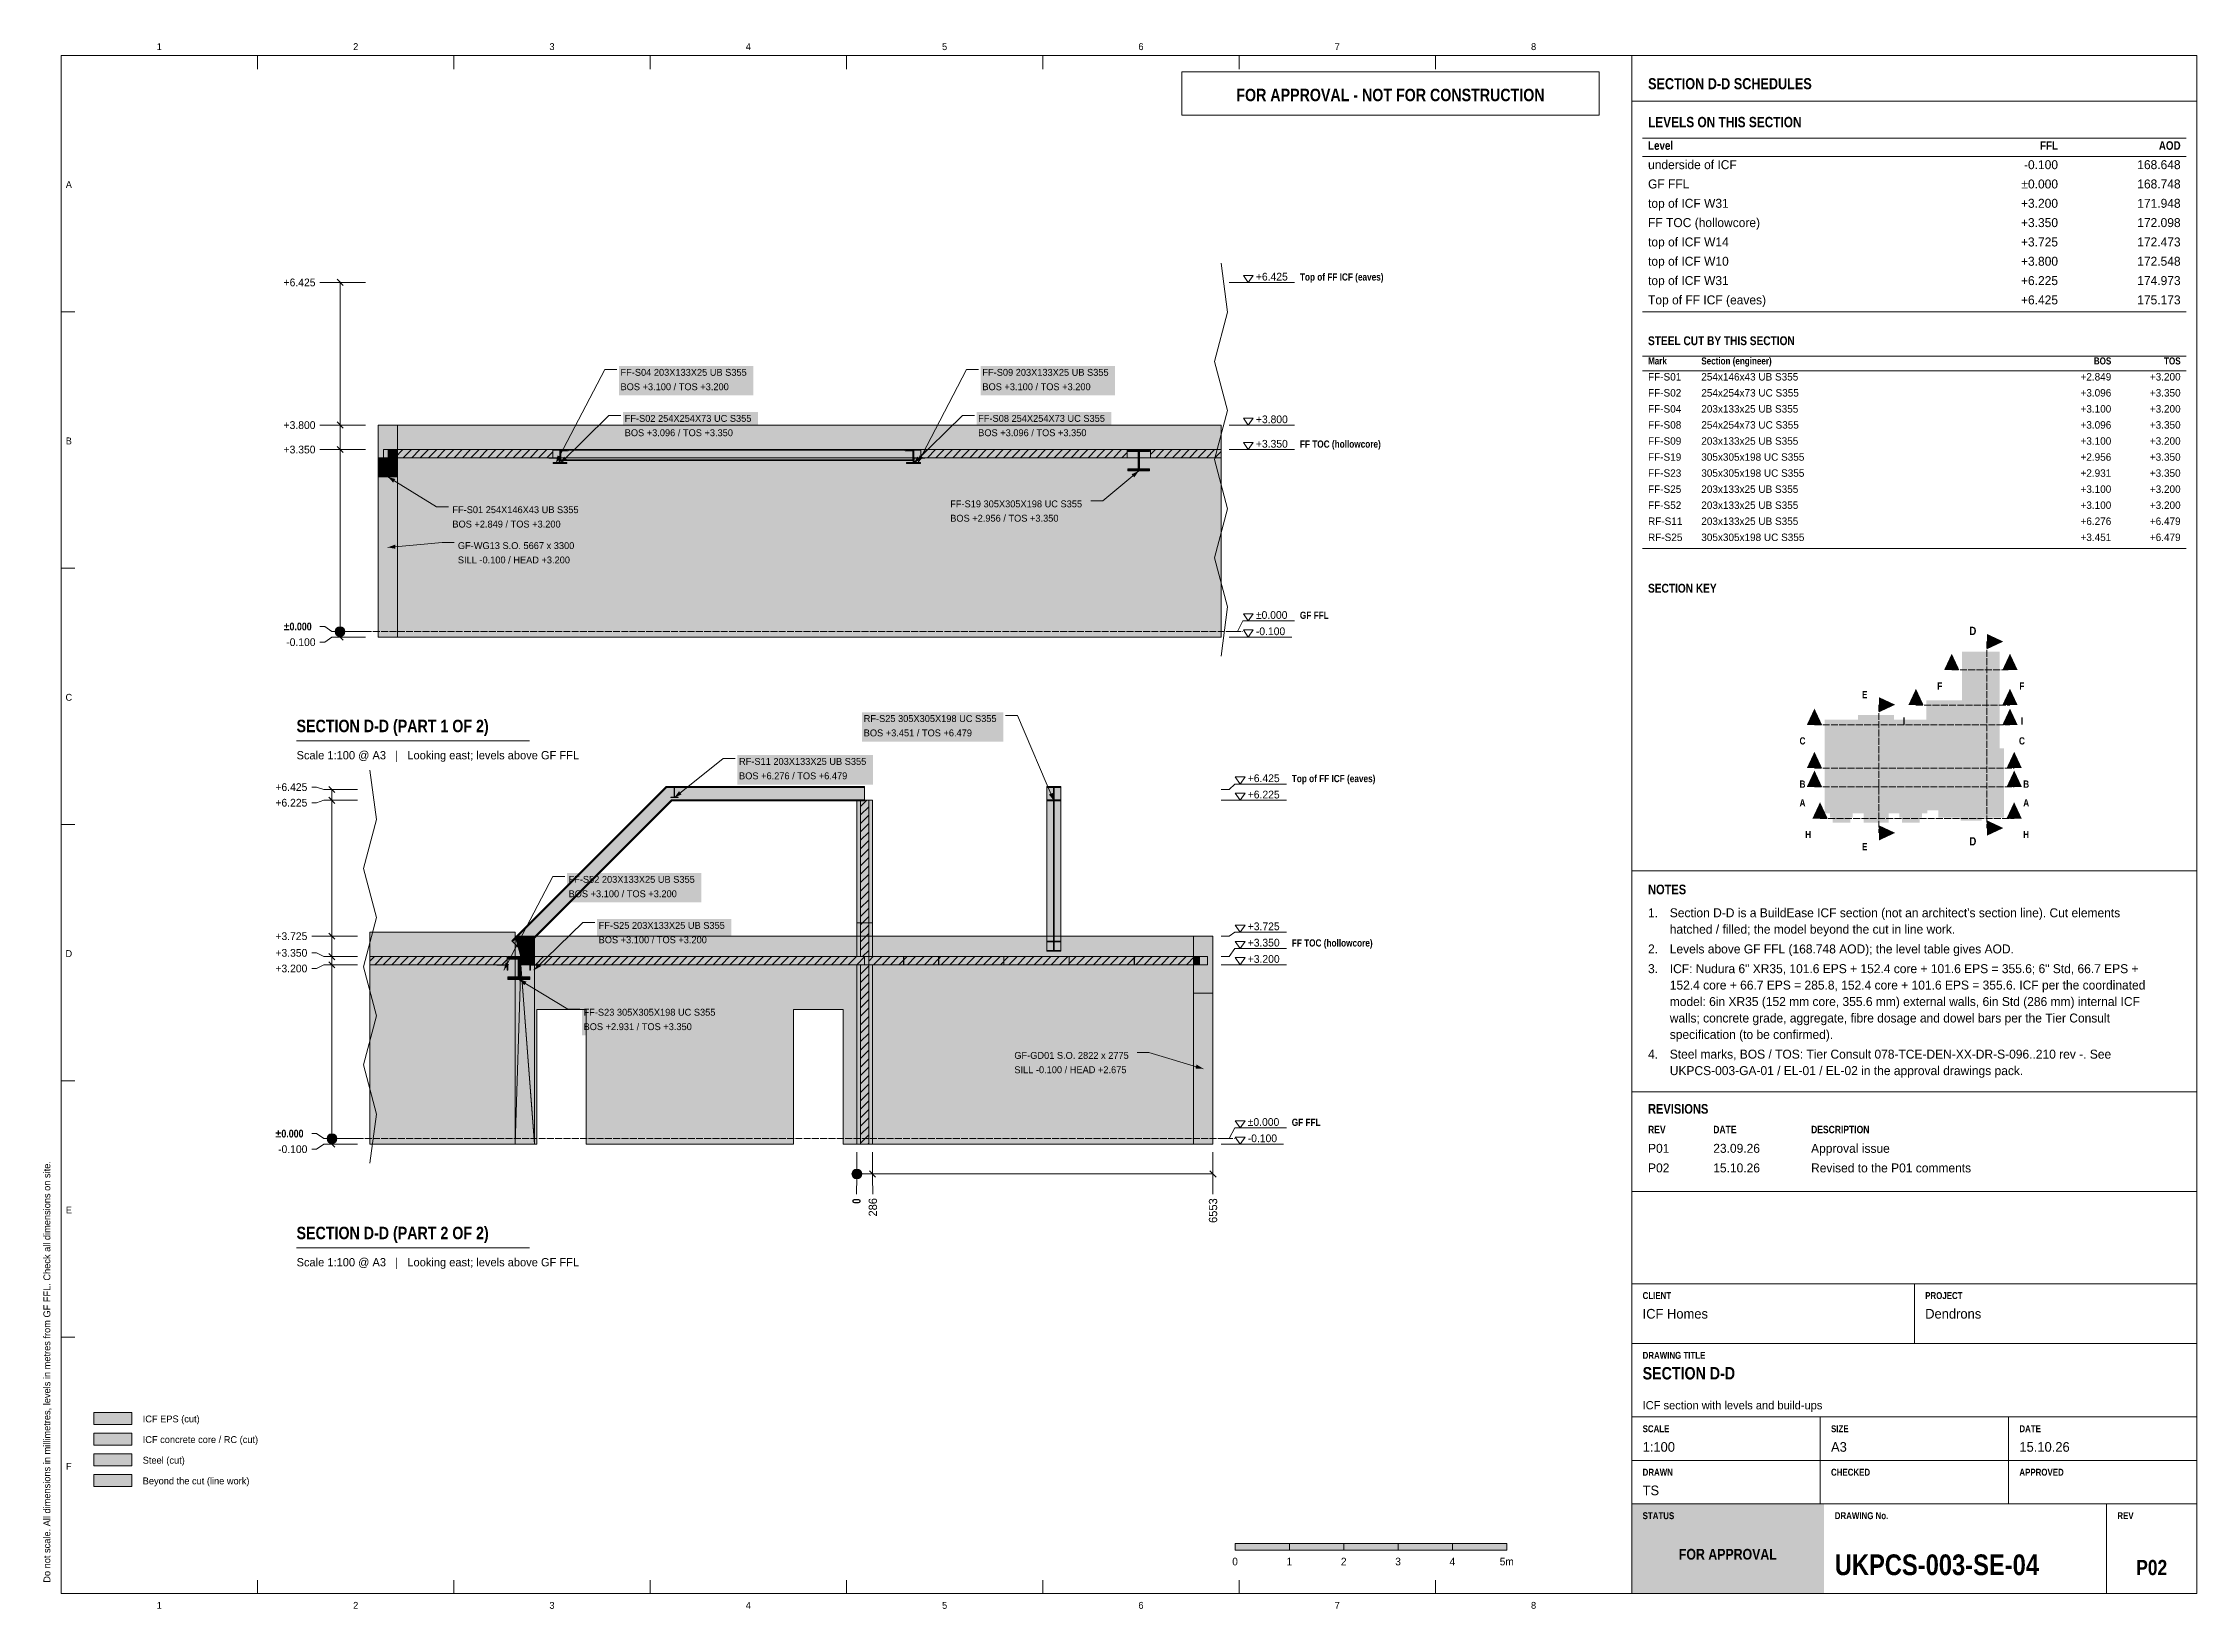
# Model space of a CAD drawing. Header units: millimetres. Extents: x 17 to 413, y 4 to 292.
import ezdxf
from ezdxf.enums import TextEntityAlignment as Align

# ---------------------------------------------------------------- set-up
doc = ezdxf.new("R2010")
doc.units = ezdxf.units.MM
doc.linetypes.add('DASHED', pattern=[1.524, 1.27, -0.254])
for name, color, linetype in [('FILL-C_B2B2B8', 7, 'Continuous'), ('FILL-C_BDBDBF', 7, 'Continuous'), ('FILL-EPS', 7, 'Continuous'), ('FILL-INK', 7, 'Continuous'), ('FILL-LIGHT', 7, 'Continuous'), ('FILL-RED', 7, 'Continuous'), ('FILL-STEEL', 7, 'Continuous'), ('FILL-STEEL_GREY', 7, 'Continuous'), ('FILL-TEAL', 7, 'Continuous'), ('FILL-WHITE', 7, 'Continuous'), ('LINE-C_B2B2B8-DASH', 7, 'DASHED'), ('LINE-CORE', 7, 'Continuous'), ('LINE-INK', 7, 'Continuous'), ('LINE-RED', 7, 'Continuous'), ('LINE-RED-DASH', 7, 'DASHED'), ('LINE-STEEL-DASH', 7, 'DASHED'), ('LINE-STEEL_GREY', 7, 'Continuous'), ('LINE-TEAL', 7, 'Continuous'), ('TEXT-C_B2B2B8', 7, 'Continuous'), ('TEXT-EPS', 7, 'Continuous'), ('TEXT-INK', 7, 'Continuous'), ('TEXT-RED', 7, 'Continuous'), ('TEXT-STEEL', 7, 'Continuous'), ('TEXT-STEEL_GREY', 7, 'Continuous'), ('TEXT-TEAL', 7, 'Continuous'), ('TEXT-TEAL_DK', 7, 'Continuous'), ('TEXT-WHITE', 7, 'Continuous')]:
    doc.layers.add(name, color=color, linetype=linetype)
doc.styles.add('OpenSansCondensed-Bold', font='OpenSansCondensed-Bold.ttf')

msp = doc.modelspace()

# ---------------------------------------------------------------- texts
at = {"layer": 'TEXT-C_B2B2B8', "style": 'OpenSansCondensed-Bold'}
for s, p in [('F', (365.68, 173.34)), ('F', (380.8, 173.34)), ('E', (351.87, 171.75)), ('I', (359.1, 166.89)), ('I', (380.8, 166.89)), ('C', (340.42, 163.24)), ('C', (380.8, 163.24)), ('B', (340.42, 155.29)), ('B', (381.58, 155.29)), ('A', (340.42, 151.84)), ('A', (381.58, 151.84)), ('H', (341.45, 146.01)), ('H', (381.56, 146.01)), ('E', (351.87, 143.77))]:
    msp.add_text(s, height=1.32, dxfattribs=at).set_placement(p, align=Align.CENTER)
at = {"layer": 'TEXT-EPS', "style": 'OpenSansCondensed-Bold'}
msp.add_text('STATUS', height=1.27, dxfattribs=at).set_placement((311, 20.7))
at = {"layer": 'TEXT-INK', "style": 'OpenSansCondensed-Bold'}
for s, height, p in [('LEVELS ON THIS SECTION', 1.905, (312, 276.8)), ('STEEL CUT BY THIS SECTION', 1.6256, (312, 236.71)), ('±0.000', 1.422, (60.92, 184.23)), ('SECTION D-D (PART 1 OF 2)', 2.286, (63.31, 165.5)), ('NOTES', 1.778, (312, 135.67)), ('REVISIONS', 1.778, (312, 95.3)), ('±0.000', 1.422, (59.42, 90.93)), ('SECTION D-D (PART 2 OF 2)', 2.286, (63.31, 72.21)), ('SECTION D-D', 2.286, (311, 46.4)), ('UKPCS-003-SE-04', 3.81, (346.36, 10.4))]:
    msp.add_text(s, height=height, dxfattribs=at).set_placement(p)
at = {"layer": 'TEXT-INK'}
for s, height, p in [('underside of ICF', 1.651, (312, 269.09)), ('GF FFL', 1.651, (312, 265.54)), ('top of ICF W31', 1.651, (312, 261.98)), ('FF TOC (hollowcore)', 1.651, (312, 258.43)), ('top of ICF W14', 1.651, (312, 254.87)), ('+6.425', 1.422, (239.84, 248.6)), ('top of ICF W10', 1.651, (312, 251.32)), ('+6.425', 1.422, (60.92, 247.54)), ('top of ICF W31', 1.651, (312, 247.76)), ('Top of FF ICF (eaves)', 1.651, (312, 244.21)), ('FF-S04 203X133X25 UB S355', 1.27, (122.92, 231.07)), ('FF-S09 203X133X25 UB S355', 1.27, (189.51, 231.07)), ('FF-S01', 1.372, (312, 230.2)), ('254x146x43 UB S355', 1.3716, (321.8, 230.2)), ('BOS +3.100 / TOS +3.200', 1.27, (122.92, 228.42)), ('BOS +3.100 / TOS +3.200', 1.27, (189.51, 228.42)), ('FF-S02', 1.372, (312, 227.25)), ('254x254x73 UC S355', 1.3716, (321.8, 227.25)), ('+3.800', 1.422, (60.92, 221.29)), ('FF-S02 254X254X73 UC S355', 1.27, (123.69, 222.6)), ('FF-S08 254X254X73 UC S355', 1.27, (188.74, 222.6)), ('+3.800', 1.422, (239.84, 222.35)), ('FF-S04', 1.372, (312, 224.3)), ('FF-S08', 1.372, (312, 221.35)), ('203x133x25 UB S355', 1.3716, (321.8, 224.3)), ('254x254x73 UC S355', 1.3716, (321.8, 221.35)), ('+3.350', 1.422, (60.92, 216.79)), ('BOS +3.096 / TOS +3.350', 1.27, (123.69, 219.96)), ('BOS +3.096 / TOS +3.350', 1.27, (188.74, 219.96)), ('+3.350', 1.422, (239.84, 217.85)), ('FF-S09', 1.372, (312, 218.39)), ('203x133x25 UB S355', 1.3716, (321.8, 218.39)), ('FF-S19', 1.372, (312, 215.44)), ('305x305x198 UC S355', 1.3716, (321.8, 215.44)), ('FF-S23', 1.372, (312, 212.49)), ('FF-S25', 1.372, (312, 209.53)), ('305x305x198 UC S355', 1.3716, (321.8, 212.49)), ('203x133x25 UB S355', 1.3716, (321.8, 209.53)), ('FF-S01 254X146X43 UB S355', 1.27, (91.98, 205.8)), ('FF-S19 305X305X198 UC S355', 1.27, (183.59, 206.87)), ('FF-S52', 1.372, (312, 206.58)), ('203x133x25 UB S355', 1.3716, (321.8, 206.58)), ('BOS +2.849 / TOS +3.200', 1.27, (91.98, 203.15)), ('BOS +2.956 / TOS +3.350', 1.27, (183.59, 204.23)), ('RF-S11', 1.372, (312, 203.63)), ('203x133x25 UB S355', 1.3716, (321.8, 203.63)), ('GF-WG13 S.O. 5667 x 3300', 1.27, (92.99, 199.19)), ('RF-S25', 1.372, (312, 200.67)), ('305x305x198 UC S355', 1.3716, (321.8, 200.67)), ('SILL -0.100 / HEAD +3.200', 1.27, (92.99, 196.55)), ('±0.000', 1.422, (239.84, 186.35)), ('-0.100', 1.422, (61.41, 181.35)), ('-0.100', 1.422, (239.84, 183.35)), ('RF-S25 305X305X198 UC S355', 1.27, (167.67, 167.37)), ('BOS +3.451 / TOS +6.479', 1.27, (167.67, 164.73)), ('RF-S11 203X133X25 UB S355', 1.27, (144.73, 159.48)), ('+6.425', 1.422, (59.42, 154.68)), ('BOS +6.276 / TOS +6.479', 1.27, (144.73, 156.83)), ('+6.425', 1.422, (238.34, 156.31)), ('+6.225', 1.422, (238.34, 153.31)), ('+6.225', 1.422, (59.42, 151.81)), ('FF-S52 203X133X25 UB S355', 1.27, (113.36, 137.78)), ('BOS +3.100 / TOS +3.200', 1.27, (113.36, 135.13)), ('1.', 1.651, (312, 131.44)), ("Section D-D is a BuildEase ICF section (not an architect's section line). Cut elements", 1.651, (316, 131.44)), ('+3.725', 1.422, (59.42, 127.25)), ('FF-S25 203X133X25 UB S355', 1.27, (118.89, 129.31)), ('BOS +3.100 / TOS +3.200', 1.27, (118.89, 126.66)), ('+3.725', 1.422, (238.34, 129.06)), ('+3.350', 1.422, (238.34, 126.06)), ('hatched / filled; the model beyond the cut in line work.', 1.651, (316, 128.42)), ('+3.350', 1.422, (59.42, 124.18)), ('+3.200', 1.422, (238.34, 123.06)), ('2.', 1.651, (312, 124.79)), ('Levels above GF FFL (168.748 AOD); the level table gives AOD.', 1.651, (316, 124.79)), ('ICF: Nudura 6" XR35, 101.6 EPS + 152.4 core + 101.6 EPS = 355.6; 6" Std, 66.7 EPS +', 1.651, (316, 121.16)), ('+3.200', 1.422, (59.42, 121.31)), ('3.', 1.651, (312, 121.16)), ('152.4 core + 66.7 EPS = 285.8, 152.4 core + 101.6 EPS = 355.6. ICF per the coordinated', 1.651, (316, 118.14)), ('model: 6in XR35 (152 mm core, 355.6 mm) external walls, 6in Std (286 mm) internal ICF', 1.651, (316, 115.11)), ('FF-S23 305X305X198 UC S355', 1.27, (116.12, 113.33)), ('BOS +2.931 / TOS +3.350', 1.27, (116.12, 110.68)), ('walls; concrete grade, aggregate, fibre dosage and dowel bars per the Tier Consult', 1.651, (316, 112.08)), ('4.', 1.651, (312, 105.43)), ('specification (to be confirmed).', 1.651, (316, 109.05)), ('Steel marks, BOS / TOS: Tier Consult 078-TCE-DEN-XX-DR-S-096..210 rev -. See', 1.651, (316, 105.43)), ('SILL -0.100 / HEAD +2.675', 1.27, (195.39, 102.75)), ('GF-GD01 S.O. 2822 x 2775', 1.27, (195.39, 105.39)), ('UKPCS-003-GA-01 / EL-01 / EL-02 in the approval drawings pack.', 1.651, (316, 102.4)), ('±0.000', 1.422, (238.34, 93.06)), ('-0.100', 1.422, (238.34, 90.06)), ('-0.100', 1.422, (59.91, 88.06)), ('P01', 1.651, (312, 88.1)), ('23.09.26', 1.651, (324, 88.1)), ('Approval issue', 1.651, (342, 88.1)), ('P02', 1.651, (312, 84.5)), ('15.10.26', 1.651, (324, 84.5)), ('Revised to the P01 comments', 1.651, (342, 84.5)), ('Dendrons', 1.778, (363, 57.6)), ('ICF Homes', 1.778, (311, 57.6)), ('ICF EPS (cut)', 1.27, (35, 38.5)), ('ICF concrete core / RC (cut)', 1.27, (35, 34.7)), ('Steel (cut)', 1.27, (35, 30.9)), ('1:100', 1.778, (311, 33.1)), ('A3', 1.778, (345.67, 33.1)), ('15.10.26', 1.778, (380.33, 33.1)), ('Beyond the cut (line work)', 1.27, (35, 27.1)), ('TS', 1.778, (311, 25.1))]:
    msp.add_text(s, height=height, dxfattribs=at).set_placement(p)
for s, height, p in [('-0.100', 1.651, (387.44, 269.09)), ('168.648', 1.651, (410, 269.09)), ('±0.000', 1.651, (387.44, 265.54)), ('168.748', 1.651, (410, 265.54)), ('+3.200', 1.651, (387.44, 261.98)), ('171.948', 1.651, (410, 261.98)), ('+3.350', 1.651, (387.44, 258.43)), ('172.098', 1.651, (410, 258.43)), ('+3.725', 1.651, (387.44, 254.87)), ('172.473', 1.651, (410, 254.87)), ('+3.800', 1.651, (387.44, 251.32)), ('172.548', 1.651, (410, 251.32)), ('+6.225', 1.651, (387.44, 247.76)), ('+6.425', 1.651, (387.44, 244.21)), ('174.973', 1.651, (410, 247.76)), ('175.173', 1.651, (410, 244.21)), ('+2.849', 1.372, (397.24, 230.2)), ('+3.200', 1.372, (410, 230.2)), ('+3.096', 1.372, (397.24, 227.25)), ('+3.350', 1.372, (410, 227.25)), ('+3.100', 1.372, (397.24, 224.3)), ('+3.096', 1.372, (397.24, 221.35)), ('+3.200', 1.372, (410, 224.3)), ('+3.350', 1.372, (410, 221.35)), ('+3.100', 1.372, (397.24, 218.39)), ('+3.200', 1.372, (410, 218.39)), ('+2.956', 1.372, (397.24, 215.44)), ('+3.350', 1.372, (410, 215.44)), ('+2.931', 1.372, (397.24, 212.49)), ('+3.100', 1.372, (397.24, 209.53)), ('+3.350', 1.372, (410, 212.49)), ('+3.200', 1.372, (410, 209.53)), ('+3.100', 1.372, (397.24, 206.58)), ('+3.200', 1.372, (410, 206.58)), ('+6.276', 1.372, (397.24, 203.63)), ('+6.479', 1.372, (410, 203.63)), ('+3.451', 1.372, (397.24, 200.67)), ('+6.479', 1.372, (410, 200.67))]:
    msp.add_text(s, height=height, dxfattribs=at).set_placement(p, align=Align.RIGHT)
at = {"layer": 'TEXT-INK', "style": 'OpenSansCondensed-Bold'}
msp.add_text('0', height=1.52, rotation=90, dxfattribs=at).set_placement((167.1, 78.73))
at = {"layer": 'TEXT-INK'}
for s, p in [('286', (170.11, 76.38)), ('6553', (232.71, 75.2))]:
    msp.add_text(s, height=1.524, rotation=90, dxfattribs=at).set_placement(p)
for s, height, p in [('0', 1.4, (236, 12.2)), ('1', 1.4, (246, 12.2)), ('2', 1.4, (256, 12.2)), ('3', 1.4, (266, 12.2)), ('4', 1.4, (276, 12.2)), ('5m', 1.397, (286, 12.2))]:
    msp.add_text(s, height=height, dxfattribs=at).set_placement(p, align=Align.CENTER)
at = {"layer": 'TEXT-INK', "style": 'OpenSansCondensed-Bold'}
msp.add_text('P02', height=2.794, dxfattribs=at).set_placement((404.68, 10.4), align=Align.CENTER)
at = {"layer": 'TEXT-RED', "style": 'OpenSansCondensed-Bold'}
for s, height, p in [('FOR APPROVAL - NOT FOR CONSTRUCTION', 2.286, (264.6, 281.6)), ('D', 1.52, (371.77, 183.37)), ('D', 1.52, (371.77, 144.66))]:
    msp.add_text(s, height=height, dxfattribs=at).set_placement(p, align=Align.CENTER)
at = {"layer": 'TEXT-STEEL', "style": 'OpenSansCondensed-Bold'}
for s, height, p in [('Top of FF ICF (eaves)', 1.3208, (247.94, 248.6)), ('FF TOC (hollowcore)', 1.3208, (247.94, 217.85)), ('GF FFL', 1.321, (247.94, 186.35)), ('Top of FF ICF (eaves)', 1.3208, (246.44, 156.31)), ('FF TOC (hollowcore)', 1.3208, (246.44, 126.06)), ('GF FFL', 1.321, (246.44, 93.06))]:
    msp.add_text(s, height=height, dxfattribs=at).set_placement(p)
at = {"layer": 'TEXT-STEEL_GREY'}
for s, p in [('1', (38.06, 291)), ('2', (74.19, 291)), ('3', (110.31, 291)), ('4', (146.44, 291)), ('5', (182.56, 291)), ('6', (218.69, 291)), ('7', (254.81, 291)), ('8', (290.94, 291)), ('A', (21.4, 265.62)), ('B', (21.4, 218.45)), ('C', (21.4, 171.28)), ('D', (21.4, 124.12)), ('E', (21.4, 76.95)), ('F', (21.4, 29.78)), ('1', (38.06, 4.2)), ('2', (74.19, 4.2)), ('3', (110.31, 4.2)), ('4', (146.44, 4.2)), ('5', (182.56, 4.2)), ('6', (218.69, 4.2)), ('7', (254.81, 4.2)), ('8', (290.94, 4.2))]:
    msp.add_text(s, height=1.27, dxfattribs=at).set_placement(p, align=Align.CENTER)
at = {"layer": 'TEXT-STEEL_GREY', "style": 'OpenSansCondensed-Bold'}
for s, height, p in [('Level', 1.575, (312, 272.65)), ('Mark', 1.295, (312, 233.16)), ('Section (engineer)', 1.2954, (321.8, 233.16)), ('REV', 1.372, (312, 91.7)), ('DATE', 1.372, (324, 91.7)), ('DESCRIPTION', 1.3716, (342, 91.7)), ('CLIENT', 1.27, (311, 61.2)), ('PROJECT', 1.27, (363, 61.2)), ('DRAWING TITLE', 1.27, (311, 50.2)), ('SCALE', 1.27, (311, 36.7)), ('SIZE', 1.27, (345.67, 36.7)), ('DATE', 1.27, (380.33, 36.7)), ('DRAWN', 1.27, (311, 28.7)), ('CHECKED', 1.27, (345.67, 28.7)), ('APPROVED', 1.27, (380.33, 28.7)), ('DRAWING No.', 1.27, (346.36, 20.7)), ('REV', 1.27, (398.36, 20.7))]:
    msp.add_text(s, height=height, dxfattribs=at).set_placement(p)
for s, height, p in [('FFL', 1.575, (387.44, 272.65)), ('AOD', 1.575, (410, 272.65)), ('BOS', 1.295, (397.24, 233.16)), ('TOS', 1.295, (410, 233.16))]:
    msp.add_text(s, height=height, dxfattribs=at).set_placement(p, align=Align.RIGHT)
at = {"layer": 'TEXT-STEEL_GREY'}
for s, p in [('Scale 1:100 @ A3   |   Looking east; levels above GF FFL', (63.31, 160.5)), ('Scale 1:100 @ A3   |   Looking east; levels above GF FFL', (63.31, 67.21)), ('ICF section with levels and build-ups', (311, 40.9))]:
    msp.add_text(s, height=1.524, dxfattribs=at).set_placement(p)
msp.add_text('Do not scale. All dimensions in millimetres, levels in metres from GF FFL. Check all dimensions on site.', height=1.27, rotation=90, dxfattribs=at).set_placement((18, 9))
at = {"layer": 'TEXT-TEAL', "style": 'OpenSansCondensed-Bold'}
msp.add_text('SECTION D-D SCHEDULES', height=2.032, dxfattribs=at).set_placement((312, 283.8))
at = {"layer": 'TEXT-TEAL_DK', "style": 'OpenSansCondensed-Bold'}
msp.add_text('SECTION KEY', height=1.6256, dxfattribs=at).set_placement((312, 191.17))
at = {"layer": 'TEXT-WHITE', "style": 'OpenSansCondensed-Bold'}
msp.add_text('FOR APPROVAL', height=1.9812, dxfattribs=at).set_placement((326.68, 13.25), align=Align.CENTER)

# ---------------------------------------------------------------- hatches: boundary and pattern name
at = {"layer": 'FILL-C_B2B2B8', "true_color": 0xb2b2b8}
h = msp.add_hatch(color=253, dxfattribs=at)
h.dxf.hatch_style = 1
h.paths.add_polyline_path([(367.88, 179.94), (366.48, 176.94), (369.28, 176.94)])
h = msp.add_hatch(color=253, dxfattribs=at)
h.dxf.hatch_style = 1
h.paths.add_polyline_path([(378.6, 179.94), (377.2, 176.94), (380, 176.94)])
h = msp.add_hatch(color=253, dxfattribs=at)
h.dxf.hatch_style = 1
h.paths.add_polyline_path([(357.47, 170.55), (354.47, 171.95), (354.47, 169.15)])
h = msp.add_hatch(color=253, dxfattribs=at)
h.dxf.hatch_style = 1
h.paths.add_polyline_path([(361.3, 173.49), (359.9, 170.49), (362.7, 170.49)])
h = msp.add_hatch(color=253, dxfattribs=at)
h.dxf.hatch_style = 1
h.paths.add_polyline_path([(378.6, 173.49), (377.2, 170.49), (380, 170.49)])
h = msp.add_hatch(color=253, dxfattribs=at)
h.dxf.hatch_style = 1
h.paths.add_polyline_path([(342.62, 169.84), (341.22, 166.84), (344.02, 166.84)])
h = msp.add_hatch(color=253, dxfattribs=at)
h.dxf.hatch_style = 1
h.paths.add_polyline_path([(378.6, 169.84), (377.2, 166.84), (380, 166.84)])
h = msp.add_hatch(color=253, dxfattribs=at)
h.dxf.hatch_style = 1
h.paths.add_polyline_path([(342.62, 161.89), (341.22, 158.89), (344.02, 158.89)])
h = msp.add_hatch(color=253, dxfattribs=at)
h.dxf.hatch_style = 1
h.paths.add_polyline_path([(379.38, 161.89), (377.98, 158.89), (380.78, 158.89)])
h = msp.add_hatch(color=253, dxfattribs=at)
h.dxf.hatch_style = 1
h.paths.add_polyline_path([(342.62, 158.44), (341.22, 155.44), (344.02, 155.44)])
h = msp.add_hatch(color=253, dxfattribs=at)
h.dxf.hatch_style = 1
h.paths.add_polyline_path([(379.38, 158.44), (377.98, 155.44), (380.78, 155.44)])
h = msp.add_hatch(color=253, dxfattribs=at)
h.dxf.hatch_style = 1
h.paths.add_polyline_path([(343.65, 152.61), (342.25, 149.61), (345.05, 149.61)])
h = msp.add_hatch(color=253, dxfattribs=at)
h.dxf.hatch_style = 1
h.paths.add_polyline_path([(379.36, 152.61), (377.96, 149.61), (380.76, 149.61)])
h = msp.add_hatch(color=253, dxfattribs=at)
h.dxf.hatch_style = 1
h.paths.add_polyline_path([(357.47, 146.97), (354.47, 148.37), (354.47, 145.57)])
at = {"layer": 'FILL-C_BDBDBF', "true_color": 0xbdbdbf}
h = msp.add_hatch(color=9, dxfattribs=at)
h.dxf.hatch_style = 1
h.paths.add_polyline_path([(167.08, 152.96), (168.6, 152.96), (168.6, 124.21), (167.11, 124.21), (167.08, 124.21)])
h = msp.add_hatch(color=9, dxfattribs=at)
h.dxf.hatch_style = 1
h.paths.add_polyline_path([(168.6, 122.71), (168.6, 89.71), (168.01, 89.71), (167.08, 89.71), (167.08, 122.71), (168.58, 122.71)])
h = msp.add_hatch(color=9, dxfattribs=at)
h.dxf.hatch_style = 1
h.paths.add_polyline_path([(26, 34.3), (33, 34.3), (33, 36.5), (26, 36.5)])
at = {"layer": 'FILL-EPS', "true_color": 0xccffff}
h = msp.add_hatch(color=7, dxfattribs=at)
h.dxf.hatch_style = 1
h.paths.add_polyline_path([(80.74, 222), (81.87, 222), (81.87, 220.57), (81.87, 217.51), (81.33, 217.51), (79.6, 217.51), (79.33, 217.51), (79.33, 217.03), (79.33, 216), (78.56, 216), (78.31, 216), (78.31, 220.09), (78.31, 222)])
h = msp.add_hatch(color=7, dxfattribs=at)
h.dxf.hatch_style = 1
h.paths.add_polyline_path([(166.41, 131.19), (166.41, 135.9), (166.41, 152.96), (167.08, 152.96), (167.08, 124.21), (166.41, 124.21)])
h = msp.add_hatch(color=7, dxfattribs=at)
h.dxf.hatch_style = 1
h.paths.add_polyline_path([(169.27, 152.96), (169.27, 135.9), (169.27, 128.91), (169.27, 124.21), (168.6, 124.21), (168.6, 152.96), (169.11, 152.96)])
h = msp.add_hatch(color=7, dxfattribs=at)
h.dxf.hatch_style = 1
h.paths.add_polyline_path([(229.06, 122.7), (230.92, 122.7), (230.92, 123.81), (230.92, 124.22), (230.24, 124.22), (228.38, 124.22), (228.38, 126.96), (228.38, 127.96), (229.34, 127.96), (231.94, 127.96), (231.94, 118.48), (231.94, 117.46), (231.56, 117.46), (228.38, 117.46), (228.38, 121.19), (228.38, 122.7)])
h = msp.add_hatch(color=7, dxfattribs=at)
h.dxf.hatch_style = 1
h.paths.add_polyline_path([(166.41, 119.79), (166.41, 122.7), (166.41, 122.71), (167.08, 122.71), (167.08, 89.71), (166.41, 89.71), (166.41, 105.18), (166.41, 119.78)])
h = msp.add_hatch(color=7, dxfattribs=at)
h.dxf.hatch_style = 1
h.paths.add_polyline_path([(169.27, 122.7), (169.27, 121.13), (169.27, 121.12), (169.27, 120.94), (169.27, 120.25), (169.27, 119.78), (169.27, 104.31), (169.27, 89.71), (168.6, 89.71), (168.6, 122.71), (169.27, 122.71)])
h = msp.add_hatch(color=7, dxfattribs=at)
h.dxf.hatch_style = 1
h.paths.add_polyline_path([(26, 38.1), (33, 38.1), (33, 40.3), (26, 40.3)])
at = {"layer": 'FILL-INK', "true_color": 0x1a1a1f}
h = msp.add_hatch(color=250, dxfattribs=at)
h.dxf.hatch_style = 1
h.paths.add_polyline_path([(111.02, 215), (111.33, 216.42), (112, 216.07)])
h = msp.add_hatch(color=250, dxfattribs=at)
h.dxf.hatch_style = 1
h.paths.add_polyline_path([(111.79, 214.96), (112.52, 216.21), (113.05, 215.67)])
h = msp.add_hatch(color=250, dxfattribs=at)
h.dxf.hatch_style = 1
h.paths.add_polyline_path([(176.84, 214.96), (177.57, 216.21), (178.1, 215.67)])
h = msp.add_hatch(color=250, dxfattribs=at)
h.dxf.hatch_style = 1
h.paths.add_polyline_path([(177.61, 215), (177.92, 216.42), (178.59, 216.07)])
h = msp.add_hatch(color=250, dxfattribs=at)
h.dxf.hatch_style = 1
h.paths.add_polyline_path([(80.08, 212.49), (81.47, 212.08), (81.08, 211.43)])
h = msp.add_hatch(color=250, dxfattribs=at)
h.dxf.hatch_style = 1
h.paths.add_polyline_path([(218.29, 213.56), (217.46, 212.38), (216.97, 212.96)])
h = msp.add_hatch(color=250, dxfattribs=at)
h.dxf.hatch_style = 1
h.paths.add_polyline_path([(80.09, 199.5), (81.45, 200), (81.51, 199.24)])
h = msp.add_hatch(color=250, dxfattribs=at)
h.dxf.hatch_style = 1
h.paths.add_polyline_path([(132.83, 153.47), (133.69, 154.64), (134.16, 154.04)])
h = msp.add_hatch(color=250, dxfattribs=at)
h.dxf.hatch_style = 1
h.paths.add_polyline_path([(202.66, 152.89), (201.76, 154.03), (202.46, 154.33)])
h = msp.add_hatch(color=250, dxfattribs=at)
h.dxf.hatch_style = 1
h.paths.add_polyline_path([(101.46, 121.71), (101.77, 123.13), (102.44, 122.77)])
h = msp.add_hatch(color=250, dxfattribs=at)
h.dxf.hatch_style = 1
h.paths.add_polyline_path([(106.99, 121.71), (107.72, 122.96), (108.25, 122.41)])
h = msp.add_hatch(color=250, dxfattribs=at)
h.dxf.hatch_style = 1
h.paths.add_polyline_path([(104.22, 120.02), (105.62, 119.61), (105.22, 118.96)])
h = msp.add_hatch(color=250, dxfattribs=at)
h.dxf.hatch_style = 1
h.paths.add_polyline_path([(230.16, 103.58), (228.71, 103.62), (228.92, 104.35)])
at = {"layer": 'FILL-INK', "true_color": 0x14141a}
h = msp.add_hatch(color=250, dxfattribs=at)
h.dxf.hatch_style = 1
h.paths.add_polyline_path([(236, 15), (246, 15), (246, 16.2), (236, 16.2)])
h = msp.add_hatch(color=250, dxfattribs=at)
h.dxf.hatch_style = 1
h.paths.add_polyline_path([(256, 15), (266, 15), (266, 16.2), (256, 16.2)])
h = msp.add_hatch(color=250, dxfattribs=at)
h.dxf.hatch_style = 1
h.paths.add_polyline_path([(276, 15), (286, 15), (286, 16.2), (276, 16.2)])
at = {"layer": 'FILL-LIGHT', "true_color": 0xcccccf}
h = msp.add_hatch(color=254, dxfattribs=at)
h.dxf.hatch_style = 1
h.paths.add_polyline_path([(99.26, 217.5), (110.47, 217.5), (110.47, 216.95), (110.47, 216), (91.38, 216), (80.18, 216), (80.18, 216.55), (80.18, 217.5)])
h = msp.add_hatch(color=254, dxfattribs=at)
h.dxf.hatch_style = 1
h.paths.add_polyline_path([(201.91, 217.5), (216.14, 217.5), (216.14, 216.94), (216.14, 216), (192.4, 216), (178.16, 216), (178.16, 216.56), (178.16, 217.5)])
h = msp.add_hatch(color=254, dxfattribs=at)
h.dxf.hatch_style = 1
h.paths.add_polyline_path([(230.26, 217.5), (233.44, 217.5), (233.44, 216), (220.43, 216), (220.43, 217.08), (220.43, 217.5)])
h = msp.add_hatch(color=254, dxfattribs=at)
h.dxf.hatch_style = 1
h.paths.add_polyline_path([(102.04, 124.21), (102.04, 123.13), (102.04, 122.71), (92.21, 122.71), (76.81, 122.71), (76.81, 124.21)])
h = msp.add_hatch(color=254, dxfattribs=at)
h.dxf.hatch_style = 1
h.paths.add_polyline_path([(167.83, 124.21), (167.83, 123.21), (167.83, 122.71), (147.31, 122.71), (106.41, 122.71), (106.41, 123.71), (106.41, 124.21), (126.93, 124.21)])
h = msp.add_hatch(color=254, dxfattribs=at)
h.dxf.hatch_style = 1
h.paths.add_polyline_path([(175.01, 124.21), (175.01, 123.13), (175.01, 122.71), (173.22, 122.71), (168.6, 122.71), (168.6, 123.79), (168.6, 124.21), (170.4, 124.21)])
h = msp.add_hatch(color=254, dxfattribs=at)
h.dxf.hatch_style = 1
h.paths.add_polyline_path([(176.84, 124.21), (181.45, 124.21), (181.45, 123.13), (181.45, 122.71), (179.65, 122.71), (175.04, 122.71), (175.04, 123.79), (175.04, 124.21)])
h = msp.add_hatch(color=254, dxfattribs=at)
h.dxf.hatch_style = 1
h.paths.add_polyline_path([(184.84, 124.21), (193.45, 124.21), (193.45, 123.13), (193.45, 122.71), (190.09, 122.71), (181.48, 122.71), (181.48, 123.79), (181.48, 124.21)])
h = msp.add_hatch(color=254, dxfattribs=at)
h.dxf.hatch_style = 1
h.paths.add_polyline_path([(196.84, 124.21), (205.45, 124.21), (205.45, 123.13), (205.45, 122.71), (202.09, 122.71), (193.48, 122.71), (193.48, 123.79), (193.48, 124.21)])
h = msp.add_hatch(color=254, dxfattribs=at)
h.dxf.hatch_style = 1
h.paths.add_polyline_path([(217.45, 124.21), (217.45, 123.13), (217.45, 122.71), (214.09, 122.71), (205.48, 122.71), (205.48, 123.79), (205.48, 124.21), (208.84, 124.21)])
h = msp.add_hatch(color=254, dxfattribs=at)
h.dxf.hatch_style = 1
h.paths.add_polyline_path([(229.45, 124.21), (229.45, 123.13), (229.45, 122.71), (226.09, 122.71), (217.48, 122.71), (217.48, 123.79), (217.48, 124.21), (220.84, 124.21)])
at = {"layer": 'FILL-RED', "true_color": 0xcc141a}
h = msp.add_hatch(color=242, dxfattribs=at)
h.dxf.hatch_style = 1
h.paths.add_polyline_path([(377.37, 182.17), (374.37, 183.57), (374.37, 180.77)])
h = msp.add_hatch(color=242, dxfattribs=at)
h.dxf.hatch_style = 1
h.paths.add_polyline_path([(377.37, 147.86), (374.37, 149.26), (374.37, 146.46)])
at = {"layer": 'FILL-STEEL', "true_color": 0x0d2973}
h = msp.add_hatch(color=166, dxfattribs=at)
h.dxf.hatch_style = 1
h.paths.add_polyline_path([(80.41, 212.49), (79.22, 212.49), (79.22, 212.55), (79.22, 212.58), (79.47, 212.58), (80.04, 212.58), (80.04, 214.89), (80.04, 215.9), (79.79, 215.9), (79.22, 215.9), (79.22, 215.97), (79.22, 216), (79.74, 216), (80.93, 216), (80.93, 215.93), (80.93, 215.9), (80.68, 215.9), (80.11, 215.9), (80.11, 213.59), (80.11, 212.58), (80.36, 212.58), (80.93, 212.58), (80.93, 212.52), (80.93, 212.49)])
h = msp.add_hatch(color=166, dxfattribs=at)
h.dxf.hatch_style = 1
h.paths.add_polyline_path([(111.71, 215), (111.65, 215), (111.65, 215.6), (111.65, 215.9), (111, 215.9), (109.7, 215.9), (109.7, 215.97), (109.7, 216), (110.37, 216), (111.75, 216), (111.75, 215.33), (111.75, 215)])
h = msp.add_hatch(color=166, dxfattribs=at)
h.dxf.hatch_style = 1
h.paths.add_polyline_path([(112.19, 214.96), (110.52, 214.96), (110.52, 215.05), (110.52, 215.1), (110.94, 215.1), (111.75, 215.1), (111.75, 216.59), (111.75, 217.36), (111.33, 217.36), (110.52, 217.36), (110.52, 217.45), (110.52, 217.5), (111.39, 217.5), (113.06, 217.5), (113.06, 217.41), (113.06, 217.36), (112.64, 217.36), (111.83, 217.36), (111.83, 215.87), (111.83, 215.1), (112.25, 215.1), (113.06, 215.1), (113.06, 215.01), (113.06, 214.96)])
h = msp.add_hatch(color=166, dxfattribs=at)
h.dxf.hatch_style = 1
h.paths.add_polyline_path([(177.24, 214.96), (175.57, 214.96), (175.57, 215.05), (175.57, 215.1), (175.99, 215.1), (176.8, 215.1), (176.8, 216.58), (176.8, 217.36), (176.37, 217.36), (175.57, 217.36), (175.57, 217.45), (175.57, 217.5), (176.44, 217.5), (178.11, 217.5), (178.11, 217.41), (178.11, 217.36), (177.69, 217.36), (176.88, 217.36), (176.88, 215.87), (176.88, 215.1), (177.3, 215.1), (178.11, 215.1), (178.11, 215.01), (178.11, 214.96)])
h = msp.add_hatch(color=166, dxfattribs=at)
h.dxf.hatch_style = 1
h.paths.add_polyline_path([(176.88, 215), (176.88, 215.33), (176.88, 216), (178.26, 216), (178.93, 216), (178.93, 215.97), (178.93, 215.9), (177.62, 215.9), (176.98, 215.9), (176.98, 215.61), (176.98, 215), (176.91, 215)])
h = msp.add_hatch(color=166, dxfattribs=at)
h.dxf.hatch_style = 1
h.paths.add_polyline_path([(219.62, 213.56), (216.29, 213.56), (216.29, 213.87), (216.29, 213.93), (216.61, 213.93), (218.18, 213.93), (218.18, 216.6), (218.18, 217.13), (217.86, 217.13), (216.29, 217.13), (216.29, 217.44), (216.29, 217.5), (216.96, 217.5), (220.28, 217.5), (220.28, 217.2), (220.28, 217.13), (219.97, 217.13), (218.4, 217.13), (218.4, 214.46), (218.4, 213.93), (218.72, 213.93), (220.28, 213.93), (220.28, 213.62), (220.28, 213.56)])
h = msp.add_hatch(color=166, dxfattribs=at)
h.dxf.hatch_style = 1
h.paths.add_polyline_path([(133.5, 153.47), (132.17, 153.47), (132.17, 153.54), (132.17, 153.54), (132.8, 153.54), (132.8, 155.42), (132.8, 155.42), (132.8, 155.42), (132.17, 155.42), (132.17, 155.5), (132.17, 155.5), (133.5, 155.5), (133.5, 155.42), (133.5, 155.42), (132.86, 155.42), (132.86, 153.54), (132.86, 153.54), (132.86, 153.54), (133.5, 153.54), (133.5, 153.47)])
h = msp.add_hatch(color=166, dxfattribs=at)
h.dxf.hatch_style = 1
h.paths.add_polyline_path([(203.05, 152.89), (201.38, 152.89), (201.38, 153.01), (201.38, 153.07), (201.82, 153.07), (202.61, 153.07), (202.61, 154.38), (202.61, 155.32), (202.09, 155.32), (201.38, 155.32), (201.38, 155.42), (201.38, 155.5), (202.47, 155.5), (203.94, 155.5), (203.94, 155.4), (203.94, 155.32), (203.43, 155.32), (202.71, 155.32), (202.71, 153.87), (202.71, 153.07), (203.15, 153.07), (203.94, 153.07), (203.94, 152.96), (203.94, 152.89)])
h = msp.add_hatch(color=166, dxfattribs=at)
h.dxf.hatch_style = 1
h.paths.add_polyline_path([(105.57, 120.02), (102.19, 120.02), (102.19, 120.43), (102.19, 120.51), (102.51, 120.51), (104.07, 120.51), (104.07, 123.17), (104.07, 123.72), (103.75, 123.72), (102.19, 123.72), (102.19, 124.12), (102.19, 124.21), (102.88, 124.21), (106.26, 124.21), (106.26, 123.8), (106.26, 123.72), (105.94, 123.72), (104.38, 123.72), (104.38, 121.05), (104.38, 120.51), (104.7, 120.51), (106.26, 120.51), (106.26, 120.1), (106.26, 120.02)])
h = msp.add_hatch(color=166, dxfattribs=at)
h.dxf.hatch_style = 1
h.paths.add_polyline_path([(102.17, 121.71), (102.09, 121.71), (102.09, 122.45), (102.09, 122.61), (101.76, 122.61), (100.14, 122.61), (100.14, 122.69), (100.14, 122.71), (100.49, 122.71), (102.19, 122.71), (102.19, 121.88), (102.19, 121.71)])
h = msp.add_hatch(color=166, dxfattribs=at)
h.dxf.hatch_style = 1
h.paths.add_polyline_path([(106.26, 121.71), (106.26, 121.88), (106.26, 122.71), (107.96, 122.71), (108.31, 122.71), (108.31, 122.69), (108.31, 122.61), (106.69, 122.61), (106.36, 122.61), (106.36, 122.46), (106.36, 121.71), (106.28, 121.71)])
h = msp.add_hatch(color=166, dxfattribs=at)
h.dxf.hatch_style = 1
h.paths.add_polyline_path([(26, 30.5), (33, 30.5), (33, 32.7), (26, 32.7)])
at = {"layer": 'FILL-STEEL_GREY', "true_color": 0x737378}
h = msp.add_hatch(color=8, dxfattribs=at)
h.dxf.hatch_style = 1
h.paths.add_polyline_path([(345.51, 150.54), (344.5, 150.54), (344.5, 167.77), (350.65, 167.77), (350.65, 168.66), (357.26, 168.66), (357.26, 167.77), (363.19, 167.77), (363.19, 171.34), (369.77, 171.34), (369.77, 180.29), (376.71, 180.29), (376.71, 162.51), (377.5, 162.51), (377.5, 149.75), (373.36, 149.75), (373.36, 149.19), (369.55, 149.19), (369.55, 149.75), (365.41, 149.75), (365.41, 151.09), (363.41, 151.09), (363.41, 150.54), (362.4, 150.54), (362.4, 149.75), (362.19, 149.75), (362.19, 149.75), (361.96, 149.75), (361.96, 148.86), (358.7, 148.86), (358.7, 149.75), (358.47, 149.75), (358.47, 149.75), (358.25, 149.75), (358.25, 150.54), (356.25, 150.54), (356.25, 148.86), (351.66, 148.86), (351.66, 150.54), (349.66, 150.54), (349.66, 149.75), (349.45, 149.75), (349.45, 149.75), (349.21, 149.75), (349.21, 148.86), (345.96, 148.86), (345.96, 149.75), (345.72, 149.75), (345.72, 149.75), (345.51, 149.75)])
h.paths.add_polyline_path([(365.73, 155.98), (365.73, 151.45), (365.76, 151.45), (365.76, 150.11), (369.9, 150.11), (369.9, 149.54), (373.01, 149.54), (373.01, 150.11), (377.14, 150.11), (377.14, 155.98)], flags=0)
h.paths.add_polyline_path([(377.14, 156.26), (377.14, 162.16), (376.36, 162.16), (376.36, 179.93), (370.12, 179.93), (370.12, 170.99), (363.54, 170.99), (363.54, 167.41), (363.41, 167.41), (363.41, 151.45), (365.44, 151.45), (365.44, 156.26)], flags=0)
h.paths.add_polyline_path([(344.86, 150.89), (345.86, 150.89), (345.86, 150.11), (346.31, 150.11), (346.31, 150.1), (348.86, 150.1), (348.86, 150.11), (349.31, 150.11), (349.31, 150.89), (352.01, 150.89), (352.01, 149.21), (355.9, 149.21), (355.9, 150.89), (358.61, 150.89), (358.61, 150.11), (359.06, 150.11), (359.06, 150.1), (361.6, 150.1), (361.6, 150.11), (362.05, 150.11), (362.05, 150.89), (363.06, 150.89), (363.06, 167.41), (357.19, 167.41), (357.19, 152.46), (356.9, 152.46), (356.9, 167.42), (356.91, 167.42), (356.91, 168.31), (351.01, 168.31), (351.01, 167.42), (351.01, 167.42), (351.01, 167.42), (351.01, 167.42), (351.01, 167.12), (351.01, 166.76), (351.01, 166.52), (351.01, 163.36), (351.01, 162.07), (351.01, 161.82), (351.01, 161.78), (351.01, 161.71), (351.01, 161.58), (351.01, 161.41), (351.01, 161.41), (351.01, 161.21), (351.01, 161.19), (351.01, 159.67), (351.01, 159.64), (351.01, 159.54), (351.01, 159.54), (351.01, 159.54), (351.01, 158.84), (351.01, 158.83), (351.01, 158.58), (351.01, 156.97), (351.01, 155.97), (351.01, 152.46), (350.86, 152.46), (350.85, 152.46), (350.8, 152.46), (350.73, 152.46), (350.73, 152.76), (350.73, 154.6), (350.73, 157.58), (350.73, 158.47), (350.73, 160.68), (350.73, 160.91), (350.73, 160.91), (350.73, 161.58), (350.73, 162.35), (350.73, 162.35), (350.73, 167.31), (350.73, 167.41), (344.86, 167.41)], flags=0)
h.paths.add_polyline_path([(361.6, 149.75), (359.06, 149.75), (359.06, 149.21), (361.6, 149.21)], flags=0)
h.paths.add_polyline_path([(346.31, 149.75), (346.31, 149.21), (348.86, 149.21), (348.86, 149.75)], flags=0)
at = {"layer": 'FILL-TEAL', "true_color": 0x009e85}
h = msp.add_hatch(color=124, dxfattribs=at)
h.dxf.hatch_style = 1
h.paths.add_polyline_path([(309.01, 7), (344.37, 7), (344.37, 23.5), (309.01, 23.5)])
at = {"layer": 'FILL-WHITE', "true_color": 0xffffff}
h = msp.add_hatch(color=7, dxfattribs=at)
h.dxf.hatch_style = 1
h.paths.add_polyline_path([(122.62, 227.47), (147.34, 227.47), (147.34, 232.86), (122.62, 232.86)])
h = msp.add_hatch(color=7, dxfattribs=at)
h.dxf.hatch_style = 1
h.paths.add_polyline_path([(189.21, 227.47), (213.93, 227.47), (213.93, 232.86), (189.21, 232.86)])
h = msp.add_hatch(color=7, dxfattribs=at)
h.dxf.hatch_style = 1
h.paths.add_polyline_path([(78.31, 222), (81.87, 222), (81.87, 183), (78.31, 183)])
h = msp.add_hatch(color=7, dxfattribs=at)
h.dxf.hatch_style = 1
h.paths.add_polyline_path([(81.87, 222), (81.87, 222), (81.87, 222), (81.87, 222), (81.87, 217.51), (81.87, 217.51), (81.87, 217.51), (81.87, 217.51), (81.87, 217.51), (80.18, 217.51), (80.18, 215.99), (81.87, 215.99), (81.87, 215.99), (81.87, 183), (81.87, 183), (81.87, 182.98), (81.87, 182.98), (81.87, 182.98), (81.87, 183), (78.31, 183), (78.31, 222)])
h = msp.add_hatch(color=7, dxfattribs=at)
h.dxf.hatch_style = 1
h.paths.add_polyline_path([(81.87, 222), (81.87, 217.51), (79.33, 217.51), (79.33, 215.99), (81.87, 215.99), (81.87, 183), (78.31, 183), (78.31, 222)])
h = msp.add_hatch(color=7, dxfattribs=at)
h.dxf.hatch_style = 1
h.paths.add_polyline_path([(81.87, 183), (81.87, 222), (233.44, 222), (233.44, 183)])
h = msp.add_hatch(color=7, dxfattribs=at)
h.dxf.hatch_style = 1
h.paths.add_polyline_path([(81.87, 217.51), (81.87, 222), (233.44, 222), (233.44, 217.51)])
h = msp.add_hatch(color=7, dxfattribs=at)
h.dxf.hatch_style = 1
h.paths.add_polyline_path([(123.39, 219), (148.21, 219), (148.21, 224.39), (123.39, 224.39)])
h = msp.add_hatch(color=7, dxfattribs=at)
h.dxf.hatch_style = 1
h.paths.add_polyline_path([(188.44, 219), (213.26, 219), (213.26, 224.39), (188.44, 224.39)])
h = msp.add_hatch(color=7, dxfattribs=at)
h.dxf.hatch_style = 1
h.paths.add_polyline_path([(78.31, 216), (79.33, 216), (79.33, 215.99), (81.87, 215.99), (81.87, 212.49), (78.31, 212.49)])
h = msp.add_hatch(color=7, dxfattribs=at)
h.dxf.hatch_style = 1
h.paths.add_polyline_path([(78.31, 212.49), (78.6, 212.49), (78.6, 216), (79.33, 216), (79.33, 216), (79.33, 216), (79.33, 215.99), (81.87, 215.99), (81.87, 183), (78.31, 183)])
h = msp.add_hatch(color=7, dxfattribs=at)
h.dxf.hatch_style = 1
h.paths.add_polyline_path([(78.6, 216), (79.33, 216), (79.33, 215.99), (78.6, 212.49)])
h = msp.add_hatch(color=7, dxfattribs=at)
h.dxf.hatch_style = 1
h.paths.add_polyline_path([(79.33, 215.99), (81.87, 215.99), (81.87, 212.49), (78.6, 212.49)])
h = msp.add_hatch(color=7, dxfattribs=at)
h.dxf.hatch_style = 1
h.paths.add_polyline_path([(79.21, 216), (79.21, 216), (79.22, 216), (79.21, 216)])
h = msp.add_hatch(color=7, dxfattribs=at)
h.dxf.hatch_style = 1
h.paths.add_polyline_path([(80.93, 216), (80.93, 215.9), (80.11, 215.9), (80.11, 212.58), (80.93, 212.58), (80.93, 212.49), (79.22, 212.49), (79.22, 212.58), (80.04, 212.58), (80.04, 215.9), (79.22, 215.9), (79.22, 216)])
h = msp.add_hatch(color=7, dxfattribs=at)
h.dxf.hatch_style = 1
h.paths.add_polyline_path([(81.87, 217.51), (81.87, 215.99), (80.18, 215.99), (80.18, 217.51)])
h = msp.add_hatch(color=7, dxfattribs=at)
h.dxf.hatch_style = 1
h.paths.add_polyline_path([(81.87, 217.51), (233.44, 217.51), (233.44, 215.99), (81.87, 215.99)])
h = msp.add_hatch(color=7, dxfattribs=at)
h.dxf.hatch_style = 1
h.paths.add_polyline_path([(81.87, 215.99), (233.44, 215.99), (233.44, 183), (81.87, 183)])
h = msp.add_hatch(color=7, dxfattribs=at)
h.dxf.hatch_style = 1
h.paths.add_polyline_path([(109.7, 216), (111.75, 216), (111.75, 215), (111.65, 215), (111.65, 215.9), (109.7, 215.9)])
h = msp.add_hatch(color=7, dxfattribs=at)
h.dxf.hatch_style = 1
h.paths.add_polyline_path([(110.5, 217.5), (110.5, 217.5), (110.5, 217.5), (110.51, 217.5), (110.52, 217.5), (113.06, 217.5), (113.06, 217.36), (111.83, 217.36), (111.83, 215.1), (113.06, 215.1), (113.06, 214.96), (110.52, 214.96), (110.52, 215.1), (111.75, 215.1), (111.75, 217.36), (110.52, 217.36), (110.52, 217.5), (110.5, 217.5)])
h = msp.add_hatch(color=7, dxfattribs=at)
h.dxf.hatch_style = 1
h.paths.add_polyline_path([(113.31, 217.24), (113.31, 217.39), (175.32, 217.39), (175.32, 217.24), (176.7, 217.24), (176.7, 215.58), (175.32, 215.58), (113.31, 215.58), (111.93, 215.58), (111.93, 217.24)])
h = msp.add_hatch(color=7, dxfattribs=at)
h.dxf.hatch_style = 1
h.paths.add_polyline_path([(111.93, 215.58), (111.93, 217.24), (113.31, 217.24), (113.31, 217.39), (175.32, 217.39), (175.32, 217.24), (176.7, 217.24), (176.7, 215.58), (175.32, 215.58), (113.31, 215.58)])
h = msp.add_hatch(color=7, dxfattribs=at)
h.dxf.hatch_style = 1
h.paths.add_polyline_path([(111.93, 215.58), (175.32, 215.58), (176.7, 215.58), (176.7, 215.47), (113.31, 215.47), (111.93, 215.47)])
h = msp.add_hatch(color=7, dxfattribs=at)
h.dxf.hatch_style = 1
h.paths.add_polyline_path([(111.93, 215.47), (111.93, 215.58), (113.31, 215.58), (175.32, 215.58), (176.7, 215.58), (176.7, 215.47), (175.32, 215.47), (113.31, 215.47), (111.93, 215.47)])
h = msp.add_hatch(color=7, dxfattribs=at)
h.dxf.hatch_style = 1
h.paths.add_polyline_path([(175.32, 217.5), (175.32, 217.39), (113.31, 217.39), (113.31, 217.5)])
h = msp.add_hatch(color=7, dxfattribs=at)
h.dxf.hatch_style = 1
h.paths.add_polyline_path([(113.31, 217.5), (175.32, 217.5), (175.32, 217.39), (113.31, 217.39)])
h = msp.add_hatch(color=7, dxfattribs=at)
h.dxf.hatch_style = 1
h.paths.add_polyline_path([(175.55, 217.5), (175.55, 217.5), (175.55, 217.5), (175.56, 217.5), (175.57, 217.5), (178.11, 217.5), (178.11, 217.36), (176.88, 217.36), (176.88, 215.1), (178.11, 215.1), (178.11, 214.96), (175.57, 214.96), (175.57, 215.1), (176.8, 215.1), (176.8, 217.36), (175.57, 217.36), (175.57, 217.5), (175.55, 217.5)])
h = msp.add_hatch(color=7, dxfattribs=at)
h.dxf.hatch_style = 1
h.paths.add_polyline_path([(178.93, 216), (178.93, 215.9), (176.98, 215.9), (176.98, 215), (176.88, 215), (176.88, 216)])
h = msp.add_hatch(color=7, dxfattribs=at)
h.dxf.hatch_style = 1
h.paths.add_polyline_path([(216.28, 217.5), (216.28, 217.5), (216.29, 217.5), (216.28, 217.5)])
h = msp.add_hatch(color=7, dxfattribs=at)
h.dxf.hatch_style = 1
h.paths.add_polyline_path([(220.28, 217.5), (220.28, 217.13), (218.4, 217.13), (218.4, 213.93), (220.28, 213.93), (220.28, 213.56), (216.29, 213.56), (216.29, 213.93), (218.18, 213.93), (218.18, 217.13), (216.29, 217.13), (216.29, 217.5)])
h = msp.add_hatch(color=7, dxfattribs=at)
h.dxf.hatch_style = 1
h.paths.add_polyline_path([(78.6, 212.47), (78.6, 212.48)])
h = msp.add_hatch(color=7, dxfattribs=at)
h.dxf.hatch_style = 1
h.paths.add_polyline_path([(91.68, 202.19), (116.4, 202.19), (116.4, 207.59), (91.68, 207.59)])
h = msp.add_hatch(color=7, dxfattribs=at)
h.dxf.hatch_style = 1
h.paths.add_polyline_path([(183.29, 203.27), (209.09, 203.27), (209.09, 208.66), (183.29, 208.66)])
h = msp.add_hatch(color=7, dxfattribs=at)
h.dxf.hatch_style = 1
h.paths.add_polyline_path([(92.69, 195.59), (115.54, 195.59), (115.54, 200.98), (92.69, 200.98)])
h = msp.add_hatch(color=7, dxfattribs=at)
h.dxf.hatch_style = 1
h.paths.add_polyline_path([(72.21, 184), (72.18, 184.23), (72.09, 184.45), (71.95, 184.64), (71.76, 184.78), (71.55, 184.87), (71.31, 184.9), (71.08, 184.87), (70.86, 184.78), (70.68, 184.64), (70.53, 184.45), (70.44, 184.23), (70.41, 184), (70.44, 183.77), (70.53, 183.55), (70.68, 183.36), (70.86, 183.22), (71.08, 183.13), (71.31, 183.1), (71.55, 183.13), (71.76, 183.22), (71.95, 183.36), (72.09, 183.55), (72.18, 183.77)])
h = msp.add_hatch(color=7, dxfattribs=at)
h.dxf.hatch_style = 1
h.paths.add_polyline_path([(167.37, 163.77), (193.37, 163.77), (193.37, 169.16), (167.37, 169.16)])
h = msp.add_hatch(color=7, dxfattribs=at)
h.dxf.hatch_style = 1
h.paths.add_polyline_path([(144.43, 155.87), (169.35, 155.87), (169.35, 161.27), (144.43, 161.27)])
h = msp.add_hatch(color=7, dxfattribs=at)
h.dxf.hatch_style = 1
h.paths.add_polyline_path([(103.05, 127), (102.93, 127.13), (131.3, 155.5), (167.79, 155.5), (167.79, 155.32), (131.38, 155.32)])
h = msp.add_hatch(color=7, dxfattribs=at)
h.dxf.hatch_style = 1
h.paths.add_polyline_path([(131.3, 155.5), (167.79, 155.5), (167.79, 155.32), (131.38, 155.32), (103.05, 127), (102.93, 127.13)])
h = msp.add_hatch(color=7, dxfattribs=at)
h.dxf.hatch_style = 1
h.paths.add_polyline_path([(104.65, 125.41), (103.05, 127), (131.38, 155.32), (167.79, 155.32), (167.79, 153.07), (132.31, 153.07), (104.65, 125.41)])
h = msp.add_hatch(color=7, dxfattribs=at)
h.dxf.hatch_style = 1
h.paths.add_polyline_path([(104.65, 125.41), (103.05, 127), (131.38, 155.32), (167.79, 155.32), (167.79, 153.07), (132.31, 153.07), (104.65, 125.41)])
h = msp.add_hatch(color=7, dxfattribs=at)
h.dxf.hatch_style = 1
h.paths.add_polyline_path([(131.3, 155.5), (131.3, 155.5), (131.3, 155.5)])
h = msp.add_hatch(color=7, dxfattribs=at)
h.dxf.hatch_style = 1
h.paths.add_polyline_path([(132.15, 155.5), (132.15, 155.5), (132.17, 155.5), (132.15, 155.5)])
h = msp.add_hatch(color=7, dxfattribs=at)
h.dxf.hatch_style = 1
h.paths.add_polyline_path([(133.5, 155.5), (133.5, 155.42), (132.86, 155.42), (132.86, 155.21), (132.86, 153.54), (133.5, 153.54), (133.5, 153.47), (132.17, 153.47), (132.17, 153.54), (132.8, 153.54), (132.8, 155.42), (132.17, 155.42), (132.17, 155.5)])
h = msp.add_hatch(color=7, dxfattribs=at)
h.dxf.hatch_style = 1
h.paths.add_polyline_path([(132.17, 153.54), (132.8, 153.54), (132.8, 155.21), (132.86, 155.21), (132.86, 153.54), (133.5, 153.54), (133.5, 153.47), (132.17, 153.47)])
h = msp.add_hatch(color=7, dxfattribs=at)
h.dxf.hatch_style = 1
h.paths.add_polyline_path([(201.37, 155.5), (201.37, 155.5), (201.38, 155.5), (203.94, 155.5), (203.94, 155.32), (202.71, 155.32), (201.38, 155.32), (201.38, 155.5), (201.37, 155.5)])
h = msp.add_hatch(color=7, dxfattribs=at)
h.dxf.hatch_style = 1
h.paths.add_polyline_path([(203.94, 155.5), (203.94, 127.06), (201.38, 127.06), (201.38, 155.5)])
h = msp.add_hatch(color=7, dxfattribs=at)
h.dxf.hatch_style = 1
h.paths.add_polyline_path([(202.61, 155.32), (202.61, 126.93), (201.38, 126.93), (201.38, 155.32)])
h = msp.add_hatch(color=7, dxfattribs=at)
h.dxf.hatch_style = 1
h.paths.add_polyline_path([(202.61, 153.07), (202.61, 155.32), (202.71, 155.32), (202.71, 153.07)])
h = msp.add_hatch(color=7, dxfattribs=at)
h.dxf.hatch_style = 1
h.paths.add_polyline_path([(203.94, 155.32), (203.94, 126.93), (202.71, 126.93), (202.71, 155.32)])
h = msp.add_hatch(color=7, dxfattribs=at)
h.dxf.hatch_style = 1
h.paths.add_polyline_path([(104.77, 125.28), (104.65, 125.41), (132.31, 153.07), (167.79, 153.07), (167.79, 152.89), (132.38, 152.89)])
h = msp.add_hatch(color=7, dxfattribs=at)
h.dxf.hatch_style = 1
h.paths.add_polyline_path([(132.31, 153.07), (167.79, 153.07), (167.79, 152.89), (132.38, 152.89), (104.77, 125.28), (104.65, 125.41)])
h = msp.add_hatch(color=7, dxfattribs=at)
h.dxf.hatch_style = 1
h.paths.add_polyline_path([(132.15, 153.46), (132.15, 153.46), (132.15, 153.47), (132.17, 153.47)])
h = msp.add_hatch(color=7, dxfattribs=at)
h.dxf.hatch_style = 1
h.paths.add_polyline_path([(132.31, 153.07), (132.31, 153.07), (132.31, 153.07)])
h = msp.add_hatch(color=7, dxfattribs=at)
h.dxf.hatch_style = 1
h.paths.add_polyline_path([(166.41, 152.96), (169.27, 152.96), (169.27, 130.42), (166.41, 130.42)])
h = msp.add_hatch(color=7, dxfattribs=at)
h.dxf.hatch_style = 1
h.paths.add_polyline_path([(201.37, 152.89), (201.38, 152.89), (201.38, 153.07), (202.71, 153.07), (203.94, 153.07), (203.94, 152.89), (201.38, 152.89), (201.37, 152.89), (201.37, 152.89)])
h = msp.add_hatch(color=7, dxfattribs=at)
h.dxf.hatch_style = 1
h.paths.add_polyline_path([(202.61, 153.07), (202.61, 125.34), (201.38, 125.34), (201.38, 153.07)])
h = msp.add_hatch(color=7, dxfattribs=at)
h.dxf.hatch_style = 1
h.paths.add_polyline_path([(201.38, 125.21), (201.38, 152.89), (203.94, 152.89), (203.94, 125.21)])
h = msp.add_hatch(color=7, dxfattribs=at)
h.dxf.hatch_style = 1
h.paths.add_polyline_path([(203.94, 153.07), (203.94, 125.34), (202.71, 125.34), (202.71, 153.07)])
h = msp.add_hatch(color=7, dxfattribs=at)
h.dxf.hatch_style = 1
h.paths.add_polyline_path([(113.06, 134.18), (137.78, 134.18), (137.78, 139.57), (113.06, 139.57)])
h = msp.add_hatch(color=7, dxfattribs=at)
h.dxf.hatch_style = 1
h.paths.add_polyline_path([(118.59, 125.71), (143.31, 125.71), (143.31, 131.1), (118.59, 131.1)])
h = msp.add_hatch(color=7, dxfattribs=at)
h.dxf.hatch_style = 1
h.paths.add_polyline_path([(103.56, 128.71), (103.56, 89.71), (76.81, 89.71), (76.81, 128.71)])
h = msp.add_hatch(color=7, dxfattribs=at)
h.dxf.hatch_style = 1
h.paths.add_polyline_path([(102.04, 122.7), (102.04, 124.22), (76.81, 124.22), (76.81, 128.71), (103.56, 128.71), (103.56, 89.71), (76.81, 89.71), (76.81, 122.7)])
h = msp.add_hatch(color=7, dxfattribs=at)
h.dxf.hatch_style = 1
h.paths.add_polyline_path([(103.56, 127.97), (103.56, 127.97), (103.56, 127.97), (103.56, 127.97), (103.56, 127.97), (103.56, 127.96), (103.56, 127.97)])
h = msp.add_hatch(color=7, dxfattribs=at)
h.dxf.hatch_style = 1
h.paths.add_polyline_path([(103.56, 127.96), (107.12, 127.96), (107.12, 89.71), (103.56, 89.71)])
h = msp.add_hatch(color=7, dxfattribs=at)
h.dxf.hatch_style = 1
h.paths.add_polyline_path([(107.12, 127.96), (107.12, 127.96), (107.12, 127.96), (107.12, 127.96), (107.12, 124.22), (107.12, 124.22), (107.12, 124.22), (107.12, 124.22), (107.12, 124.22), (103.56, 127.96)])
h = msp.add_hatch(color=7, dxfattribs=at)
h.dxf.hatch_style = 1
h.paths.add_polyline_path([(104.58, 124.22), (104.58, 122.7), (107.11, 89.79), (107.12, 89.79), (107.12, 122.7), (107.12, 122.7), (107.12, 122.7), (107.12, 89.71), (107.12, 89.71), (107.12, 89.69), (107.12, 89.69), (107.12, 89.69), (107.12, 89.71), (103.56, 89.71), (103.56, 127.96)])
h = msp.add_hatch(color=7, dxfattribs=at)
h.dxf.hatch_style = 1
h.paths.add_polyline_path([(104.58, 124.22), (103.56, 127.96), (107.12, 124.22)])
h = msp.add_hatch(color=7, dxfattribs=at)
h.dxf.hatch_style = 1
h.paths.add_polyline_path([(107.12, 127.96), (107.12, 124.22), (104.58, 124.22), (104.58, 122.7), (107.12, 122.7), (107.12, 89.71), (103.56, 89.71), (103.56, 127.96)])
h = msp.add_hatch(color=7, dxfattribs=at)
h.dxf.hatch_style = 1
h.paths.add_polyline_path([(107.12, 127.96), (107.12, 124.22), (104.58, 124.22), (104.58, 122.7), (107.12, 122.7), (107.12, 89.71), (103.56, 89.71), (103.56, 127.96)])
h = msp.add_hatch(color=7, dxfattribs=at)
h.dxf.hatch_style = 1
h.paths.add_polyline_path([(103.56, 127.96), (107.12, 127.96), (107.12, 124.22), (104.58, 124.22)])
h = msp.add_hatch(color=7, dxfattribs=at)
h.dxf.hatch_style = 1
h.paths.add_polyline_path([(104.57, 124.24), (104.58, 124.24), (104.58, 124.22), (104.58, 122.7), (103.56, 89.71), (103.56, 89.7), (103.56, 89.71), (103.56, 127.96)])
h = msp.add_hatch(color=7, dxfattribs=at)
h.dxf.hatch_style = 1
h.paths.add_polyline_path([(107.12, 127.96), (107.12, 124.22), (107.12, 89.71), (103.56, 89.71), (103.56, 127.96)])
h = msp.add_hatch(color=7, dxfattribs=at)
h.dxf.hatch_style = 1
h.paths.add_polyline_path([(228.38, 127.96), (228.38, 89.71), (163.86, 89.71), (163.86, 114.46), (154.76, 114.46), (154.76, 89.71), (116.61, 89.71), (116.61, 114.46), (107.51, 114.46), (107.51, 89.71), (107.12, 89.71), (107.12, 127.96)])
h = msp.add_hatch(color=7, dxfattribs=at)
h.dxf.hatch_style = 1
h.paths.add_polyline_path([(228.38, 127.96), (228.38, 124.22), (107.12, 124.22), (107.12, 127.96)])
h = msp.add_hatch(color=7, dxfattribs=at)
h.dxf.hatch_style = 1
h.paths.add_polyline_path([(166.41, 124.21), (166.41, 130.42), (169.27, 130.42), (169.27, 124.21)])
h = msp.add_hatch(color=7, dxfattribs=at)
h.dxf.hatch_style = 1
h.paths.add_polyline_path([(201.38, 127.06), (201.38, 127.06), (203.94, 127.06), (203.94, 126.93), (202.71, 126.93), (202.71, 125.34), (203.94, 125.34), (203.94, 125.21), (201.38, 125.21), (201.38, 125.34), (202.61, 125.34), (202.61, 126.93), (201.38, 126.93), (201.38, 127.06), (201.37, 127.06), (201.37, 127.06), (201.37, 127.06), (201.37, 127.06)])
h = msp.add_hatch(color=7, dxfattribs=at)
h.dxf.hatch_style = 1
h.paths.add_polyline_path([(228.38, 127.96), (231.94, 127.96), (231.94, 89.71), (228.38, 89.71)])
h = msp.add_hatch(color=7, dxfattribs=at)
h.dxf.hatch_style = 1
h.paths.add_polyline_path([(228.38, 127.96), (231.94, 127.96), (231.94, 89.71), (231.94, 89.71), (231.94, 89.71), (228.38, 89.71), (228.38, 89.7), (228.38, 89.71), (228.38, 89.71), (228.38, 122.7), (228.38, 122.7), (229.45, 122.7), (229.45, 124.22), (228.38, 124.22), (228.38, 124.22), (228.38, 127.96), (228.38, 127.96), (228.38, 127.96), (228.38, 127.96)])
h = msp.add_hatch(color=7, dxfattribs=at)
h.dxf.hatch_style = 1
h.paths.add_polyline_path([(231.94, 127.96), (231.94, 89.71), (228.38, 89.71), (228.38, 122.7), (230.92, 122.7), (230.92, 124.22), (228.38, 124.22), (228.38, 127.96)])
h = msp.add_hatch(color=7, dxfattribs=at)
h.dxf.hatch_style = 1
h.paths.add_polyline_path([(102.04, 124.22), (102.04, 122.7), (76.81, 122.7), (76.81, 124.22)])
h = msp.add_hatch(color=7, dxfattribs=at)
h.dxf.hatch_style = 1
h.paths.add_polyline_path([(102.17, 124.21), (102.17, 124.21), (102.19, 124.21), (102.17, 124.21)])
h = msp.add_hatch(color=7, dxfattribs=at)
h.dxf.hatch_style = 1
h.paths.add_polyline_path([(102.19, 124.21), (106.26, 124.21), (106.26, 123.72), (104.38, 123.72), (104.38, 120.51), (106.26, 120.51), (106.26, 120.02), (102.19, 120.02), (102.17, 120.01), (102.19, 120.02), (102.19, 120.51), (104.07, 120.51), (104.07, 123.72), (102.19, 123.72), (102.19, 124.21)])
h = msp.add_hatch(color=7, dxfattribs=at)
h.dxf.hatch_style = 1
h.paths.add_polyline_path([(104.58, 124.22), (104.58, 122.7), (104.53, 122.7), (104.53, 124.22)])
h = msp.add_hatch(color=7, dxfattribs=at)
h.dxf.hatch_style = 1
h.paths.add_polyline_path([(107.12, 124.22), (107.12, 122.7), (104.58, 122.7), (104.58, 124.22)])
h = msp.add_hatch(color=7, dxfattribs=at)
h.dxf.hatch_style = 1
h.paths.add_polyline_path([(228.38, 124.22), (228.38, 124.22), (228.38, 122.7), (107.12, 122.7), (107.12, 124.22)])
h = msp.add_hatch(color=7, dxfattribs=at)
h.dxf.hatch_style = 1
h.paths.add_polyline_path([(229.45, 124.22), (229.45, 122.7), (228.38, 122.7), (228.38, 124.22)])
h = msp.add_hatch(color=7, dxfattribs=at)
h.dxf.hatch_style = 1
h.paths.add_polyline_path([(100.14, 122.71), (102.19, 122.71), (102.19, 121.71), (102.09, 121.71), (102.09, 122.61), (100.14, 122.61), (100.14, 122.71)])
h = msp.add_hatch(color=7, dxfattribs=at)
h.dxf.hatch_style = 1
h.paths.add_polyline_path([(103.56, 89.71), (104.58, 122.7), (107.12, 122.7), (107.12, 89.71), (103.56, 89.71)])
h = msp.add_hatch(color=7, dxfattribs=at)
h.dxf.hatch_style = 1
h.paths.add_polyline_path([(104.58, 122.7), (107.12, 122.7), (107.12, 89.71)])
h = msp.add_hatch(color=7, dxfattribs=at)
h.dxf.hatch_style = 1
h.paths.add_polyline_path([(108.31, 122.71), (108.31, 122.61), (106.36, 122.61), (106.36, 121.71), (106.26, 121.71), (106.26, 122.71)])
h = msp.add_hatch(color=7, dxfattribs=at)
h.dxf.hatch_style = 1
h.paths.add_polyline_path([(123.79, 122.7), (123.79, 122.7), (123.8, 122.7), (228.38, 122.7), (228.38, 122.7), (228.38, 89.71), (228.38, 89.71), (163.86, 89.71), (163.86, 114.46), (154.76, 114.46), (154.76, 89.71), (116.61, 89.71), (116.61, 114.46), (107.51, 114.46), (107.51, 89.71), (107.12, 89.71), (107.12, 122.7)])
h = msp.add_hatch(color=7, dxfattribs=at)
h.dxf.hatch_style = 1
h.paths.add_polyline_path([(166.41, 122.7), (166.41, 122.71), (169.27, 122.71), (169.27, 122.7), (166.41, 122.7)])
h = msp.add_hatch(color=7, dxfattribs=at)
h.dxf.hatch_style = 1
h.paths.add_polyline_path([(166.41, 122.7), (169.27, 122.7), (169.27, 89.71), (166.41, 89.71)])
h = msp.add_hatch(color=7, dxfattribs=at)
h.dxf.hatch_style = 1
h.paths.add_polyline_path([(115.82, 109.73), (141.62, 109.73), (141.62, 115.12), (115.82, 115.12)])
h = msp.add_hatch(color=7, dxfattribs=at)
h.dxf.hatch_style = 1
h.paths.add_polyline_path([(231.94, 117.46), (231.94, 89.71), (228.38, 89.71), (228.38, 117.46)])
h = msp.add_hatch(color=7, dxfattribs=at)
h.dxf.hatch_style = 1
h.paths.add_polyline_path([(195.09, 101.79), (217.56, 101.79), (217.56, 107.18), (195.09, 107.18)])
h = msp.add_hatch(color=7, dxfattribs=at)
h.dxf.hatch_style = 1
h.paths.add_polyline_path([(70.71, 90.71), (70.68, 90.94), (70.59, 91.16), (70.45, 91.34), (70.26, 91.49), (70.05, 91.58), (69.81, 91.61), (69.58, 91.58), (69.36, 91.49), (69.18, 91.34), (69.03, 91.16), (68.94, 90.94), (68.91, 90.71), (68.94, 90.48), (69.03, 90.26), (69.18, 90.07), (69.36, 89.93), (69.58, 89.84), (69.81, 89.81), (70.05, 89.84), (70.26, 89.93), (70.45, 90.07), (70.59, 90.26), (70.68, 90.48)])
h = msp.add_hatch(color=7, dxfattribs=at)
h.dxf.hatch_style = 1
h.paths.add_polyline_path([(103.56, 89.69), (103.56, 89.69), (103.56, 89.71), (103.56, 89.71)])
h = msp.add_hatch(color=7, dxfattribs=at)
h.dxf.hatch_style = 1
h.paths.add_polyline_path([(103.56, 89.69), (103.56, 89.69), (103.56, 89.71)])
h = msp.add_hatch(color=7, dxfattribs=at)
h.dxf.hatch_style = 1
h.paths.add_polyline_path([(167.31, 84.21), (167.28, 84.44), (167.19, 84.66), (167.05, 84.84), (166.86, 84.99), (166.65, 85.08), (166.41, 85.11), (166.18, 85.08), (165.96, 84.99), (165.78, 84.84), (165.63, 84.66), (165.54, 84.44), (165.51, 84.21), (165.54, 83.98), (165.63, 83.76), (165.78, 83.57), (165.96, 83.43), (166.18, 83.34), (166.41, 83.31), (166.65, 83.34), (166.86, 83.43), (167.05, 83.57), (167.19, 83.76), (167.28, 83.98)])
h = msp.add_hatch(color=7, dxfattribs=at)
h.dxf.hatch_style = 1
h.paths.add_polyline_path([(26, 26.7), (33, 26.7), (33, 28.9), (26, 28.9)])
h = msp.add_hatch(color=7, dxfattribs=at)
h.dxf.hatch_style = 1
h.paths.add_polyline_path([(246, 15), (256, 15), (256, 16.2), (246, 16.2)])
h = msp.add_hatch(color=7, dxfattribs=at)
h.dxf.hatch_style = 1
h.paths.add_polyline_path([(266, 15), (276, 15), (276, 16.2), (266, 16.2)])

# ---------------------------------------------------------------- linework, layer by layer
at = {"layer": 'LINE-C_B2B2B8-DASH', "lineweight": 5}
for p, q in [((367.88, 176.94), (378.6, 176.94)), ((354.47, 170.55), (354.47, 146.97)), ((361.3, 170.49), (378.6, 170.49)), ((342.62, 166.84), (378.6, 166.84)), ((342.62, 158.89), (379.38, 158.89)), ((342.62, 155.44), (379.38, 155.44)), ((343.65, 149.61), (379.36, 149.61))]:
    msp.add_line(p, q, dxfattribs=at)
at = {"layer": 'LINE-CORE', "lineweight": 5}
for points in [[(78.31, 222), (81.87, 222), (81.87, 183), (78.31, 183)], [(81.87, 222), (81.87, 222), (81.87, 222), (81.87, 222), (81.87, 217.51), (81.87, 217.51), (81.87, 217.51), (81.87, 217.51), (81.87, 217.51), (80.18, 217.51), (80.18, 215.99), (81.87, 215.99), (81.87, 215.99), (81.87, 183), (81.87, 183), (81.87, 183), (81.87, 182.98), (81.87, 182.98), (81.87, 182.98), (81.87, 183), (78.31, 183), (78.31, 222)], [(81.87, 222), (81.87, 217.51), (79.33, 217.51), (79.33, 215.99), (81.87, 215.99), (81.87, 183), (78.31, 183), (78.31, 222)], [(81.87, 183), (81.87, 222), (233.44, 222), (233.44, 183), (81.87, 183)], [(81.87, 217.51), (81.87, 222), (233.44, 222), (233.44, 217.51)], [(78.31, 216), (78.31, 216), (79.33, 216), (79.33, 215.99), (81.87, 215.99), (81.87, 212.49), (78.31, 212.49)], [(78.31, 212.49), (78.6, 212.49), (78.6, 216), (79.33, 216), (79.33, 216), (79.33, 216), (79.33, 215.99), (81.87, 215.99), (81.87, 183), (78.31, 183)], [(78.6, 216), (79.33, 216), (79.33, 216), (79.33, 215.99), (78.6, 212.49), (78.6, 212.49)], [(79.33, 215.99), (81.87, 215.99), (81.87, 212.49), (78.6, 212.49)], [(79.21, 216), (79.21, 216), (79.22, 216), (79.21, 216)], [(80.93, 216), (80.93, 215.9), (80.93, 215.9), (80.11, 215.9), (80.11, 212.58), (80.93, 212.58), (80.93, 212.49), (79.22, 212.49), (79.22, 212.49), (79.22, 212.49), (79.22, 212.58), (80.04, 212.58), (80.04, 215.9), (79.22, 215.9), (79.22, 216)], [(81.87, 217.51), (81.87, 215.99), (81.87, 215.99), (80.18, 215.99), (80.18, 217.51), (80.18, 217.51)], [(81.87, 217.51), (233.44, 217.51), (233.44, 215.99), (81.87, 215.99), (81.87, 217.51)], [(81.87, 215.99), (233.44, 215.99), (233.44, 183), (81.87, 183)], [(109.7, 216), (111.75, 216), (111.75, 215), (111.65, 215), (111.65, 215.9), (109.7, 215.9), (109.7, 216)], [(110.5, 217.5), (110.5, 217.5), (110.5, 217.5), (110.51, 217.5), (110.52, 217.5), (113.06, 217.5), (113.06, 217.36), (111.83, 217.36), (111.83, 215.1), (113.06, 215.1), (113.06, 214.96), (110.52, 214.96), (110.52, 215.1), (111.75, 215.1), (111.75, 217.36), (110.52, 217.36), (110.52, 217.5), (110.5, 217.5)], [(113.31, 217.24), (113.31, 217.39), (113.31, 217.39), (175.32, 217.39), (175.32, 217.24), (176.7, 217.24), (176.7, 215.58), (176.7, 215.58), (175.32, 215.58), (175.32, 215.58), (113.31, 215.58), (111.93, 215.58), (111.93, 217.24), (111.93, 217.24)], [(111.93, 215.58), (111.93, 217.24), (113.31, 217.24), (113.31, 217.39), (175.32, 217.39), (175.32, 217.39), (175.32, 217.24), (176.7, 217.24), (176.7, 217.24), (176.7, 215.58), (175.32, 215.58), (113.31, 215.58), (113.31, 215.58), (111.93, 215.58)], [(111.93, 215.58), (111.93, 215.58), (175.32, 215.58), (175.32, 215.58), (175.32, 215.58), (176.7, 215.58), (176.7, 215.47), (176.7, 215.47), (176.7, 215.47), (113.31, 215.47), (113.31, 215.47), (113.31, 215.47), (111.93, 215.47), (111.93, 215.58)], [(111.93, 215.47), (111.93, 215.58), (113.31, 215.58), (113.31, 215.58), (113.31, 215.58), (175.32, 215.58), (175.32, 215.58), (176.7, 215.58), (176.7, 215.58), (176.7, 215.58), (176.7, 215.47), (175.32, 215.47), (175.32, 215.47), (175.32, 215.47), (113.31, 215.47), (113.31, 215.47), (111.93, 215.47), (111.93, 215.47)], [(175.32, 217.5), (175.32, 217.39), (113.31, 217.39), (113.31, 217.5)], [(113.31, 217.5), (175.32, 217.5), (175.32, 217.5), (175.32, 217.39), (113.31, 217.39), (113.31, 217.39)], [(175.55, 217.5), (175.55, 217.5), (175.55, 217.5), (175.56, 217.5), (175.57, 217.5), (178.11, 217.5), (178.11, 217.36), (176.88, 217.36), (176.88, 215.1), (178.11, 215.1), (178.11, 214.96), (175.57, 214.96), (175.57, 215.1), (176.8, 215.1), (176.8, 217.36), (175.57, 217.36), (175.57, 217.5), (175.55, 217.5)], [(178.93, 216), (178.93, 216), (178.93, 215.9), (176.98, 215.9), (176.98, 215), (176.88, 215), (176.88, 216)], [(216.28, 217.5), (216.28, 217.5), (216.29, 217.5), (216.29, 217.5), (216.28, 217.5)], [(220.28, 217.5), (220.28, 217.13), (218.4, 217.13), (218.4, 213.93), (220.28, 213.93), (220.28, 213.56), (220.28, 213.56), (220.28, 213.56), (216.29, 213.56), (216.29, 213.56), (216.29, 213.56), (216.29, 213.56), (216.29, 213.93), (218.18, 213.93), (218.18, 217.13), (216.29, 217.13), (216.29, 217.5), (216.29, 217.5)], [(78.6, 212.47), (78.6, 212.48), (78.6, 212.47)], [(103.05, 127), (103.05, 127), (102.93, 127.13), (131.3, 155.5), (131.3, 155.5), (167.79, 155.5), (167.79, 155.32), (131.38, 155.32), (103.05, 127)], [(131.3, 155.5), (131.3, 155.5), (131.3, 155.5), (167.79, 155.5), (167.79, 155.32), (131.38, 155.32), (103.05, 127), (103.05, 127), (103.05, 127), (102.93, 127.13)], [(104.65, 125.41), (103.05, 127), (131.38, 155.32), (131.38, 155.32), (167.79, 155.32), (167.79, 153.07), (167.79, 153.07), (132.31, 153.07), (104.65, 125.41), (104.65, 125.41)], [(104.65, 125.41), (103.05, 127), (131.38, 155.32), (131.38, 155.32), (167.79, 155.32), (167.79, 155.32), (167.79, 153.07), (132.31, 153.07), (104.65, 125.41), (104.65, 125.41)], [(131.3, 155.5), (131.3, 155.5), (131.3, 155.5)], [(132.15, 155.5), (132.15, 155.5), (132.17, 155.5), (132.15, 155.5)], [(133.5, 155.5), (133.5, 155.42), (133.5, 155.42), (132.86, 155.42), (132.86, 155.21), (132.86, 155.21), (132.86, 153.54), (133.5, 153.54), (133.5, 153.54), (133.5, 153.47), (132.17, 153.47), (132.17, 153.54), (132.8, 153.54), (132.8, 155.42), (132.17, 155.42), (132.17, 155.5)], [(132.17, 153.54), (132.8, 153.54), (132.8, 155.21), (132.86, 155.21), (132.86, 153.54), (133.5, 153.54), (133.5, 153.47), (132.17, 153.47)], [(201.37, 155.5), (201.37, 155.5), (201.38, 155.5), (201.38, 155.5), (201.38, 155.5), (203.94, 155.5), (203.94, 155.32), (203.94, 155.32), (202.71, 155.32), (202.71, 155.32), (202.71, 155.32), (201.38, 155.32), (201.38, 155.5), (201.37, 155.5)], [(203.94, 155.5), (203.94, 127.06), (203.94, 127.06), (201.38, 127.06), (201.38, 155.5), (201.38, 155.5)], [(202.61, 155.32), (202.61, 126.93), (201.38, 126.93), (201.38, 155.32)], [(202.61, 153.07), (202.61, 155.32), (202.61, 155.32), (202.71, 155.32), (202.71, 155.32), (202.71, 153.07), (202.71, 153.07), (202.61, 153.07)], [(203.94, 155.32), (203.94, 126.93), (202.71, 126.93), (202.71, 155.32)], [(104.77, 125.28), (104.77, 125.28), (104.65, 125.41), (132.31, 153.07), (167.79, 153.07), (167.79, 152.89), (132.38, 152.89), (104.77, 125.28)], [(132.31, 153.07), (167.79, 153.07), (167.79, 153.07), (167.79, 152.89), (132.38, 152.89), (104.77, 125.28), (104.77, 125.28), (104.77, 125.28), (104.65, 125.41)], [(132.15, 153.46), (132.15, 153.46), (132.15, 153.47), (132.17, 153.47)], [(132.31, 153.07), (132.31, 153.07), (132.31, 153.07), (132.31, 153.07), (132.31, 153.07)], [(166.41, 152.96), (166.41, 152.96), (166.41, 152.96), (169.27, 152.96), (169.27, 130.42), (169.27, 130.42), (169.27, 130.42), (169.27, 130.42), (166.41, 130.42), (166.41, 152.96)], [(201.37, 152.89), (201.38, 152.89), (201.38, 153.07), (202.71, 153.07), (202.71, 153.07), (202.71, 153.07), (203.94, 153.07), (203.94, 153.07), (203.94, 152.89), (201.38, 152.89), (201.38, 152.89), (201.38, 152.89), (201.37, 152.89), (201.37, 152.89)], [(202.61, 153.07), (202.61, 125.34), (202.61, 125.34), (202.61, 125.34), (202.61, 125.34), (201.38, 125.34), (201.38, 153.07), (201.38, 153.07)], [(201.38, 125.21), (201.38, 152.89), (203.94, 152.89), (203.94, 152.89), (203.94, 125.21), (201.38, 125.21)], [(203.94, 153.07), (203.94, 125.34), (203.94, 125.34), (203.94, 125.34), (203.94, 125.34), (202.71, 125.34), (202.71, 153.07), (202.71, 153.07)], [(103.56, 128.71), (103.56, 89.71), (76.81, 89.71), (76.81, 128.71)], [(102.04, 122.7), (102.04, 124.22), (76.81, 124.22), (76.81, 128.71), (103.56, 128.71), (103.56, 89.71), (76.81, 89.71), (76.81, 122.7)], [(103.56, 127.97), (103.56, 127.97), (103.56, 127.97), (103.56, 127.97), (103.56, 127.97), (103.56, 127.96), (103.56, 127.97)], [(103.56, 127.96), (107.12, 127.96), (107.12, 89.71), (103.56, 89.71)], [(107.12, 127.96), (107.12, 127.96), (107.12, 127.96), (107.12, 127.96), (107.12, 124.22), (107.12, 124.22), (107.12, 124.22), (107.12, 124.22), (107.12, 124.22), (103.56, 127.96)], [(104.58, 124.22), (104.58, 122.7), (107.11, 89.79), (107.12, 89.79), (107.12, 122.7), (107.12, 122.7), (107.12, 122.7), (107.12, 89.71), (107.12, 89.71), (107.12, 89.69), (107.12, 89.69), (107.12, 89.69), (107.12, 89.71), (103.56, 89.71), (103.56, 127.96)], [(104.58, 124.22), (103.56, 127.96), (107.12, 124.22)], [(107.12, 127.96), (107.12, 124.22), (104.58, 124.22), (104.58, 122.7), (107.12, 122.7), (107.12, 89.71), (103.56, 89.71), (103.56, 127.96)], [(103.56, 127.96), (103.56, 127.96), (103.56, 127.96)], [(107.12, 127.96), (107.12, 124.22), (107.12, 124.22), (104.58, 124.22), (104.58, 122.7), (107.12, 122.7), (107.12, 89.71), (103.56, 89.71), (103.56, 89.71), (103.56, 127.96)], [(103.56, 127.96), (107.12, 127.96), (107.12, 124.22), (104.58, 124.22)], [(104.57, 124.24), (104.58, 124.24), (104.58, 124.22), (104.58, 124.22), (104.58, 122.7), (103.56, 89.71), (103.56, 89.7), (103.56, 89.71), (103.56, 127.96)], [(107.12, 127.96), (107.12, 124.22), (107.12, 124.22), (107.12, 89.71), (103.56, 89.71), (103.56, 127.96)], [(228.38, 127.96), (228.38, 89.71), (163.86, 89.71), (163.86, 114.46), (154.76, 114.46), (154.76, 89.71), (116.61, 89.71), (116.61, 114.46), (107.51, 114.46), (107.51, 89.71), (107.12, 89.71), (107.12, 127.96)], [(228.38, 127.96), (228.38, 124.22), (107.12, 124.22), (107.12, 127.96)], [(166.41, 124.21), (166.41, 130.42), (169.27, 130.42), (169.27, 130.42), (169.27, 124.21), (166.41, 124.21)], [(201.38, 127.06), (201.38, 127.06), (203.94, 127.06), (203.94, 126.93), (202.71, 126.93), (202.71, 125.34), (203.94, 125.34), (203.94, 125.21), (201.38, 125.21), (201.38, 125.34), (202.61, 125.34), (202.61, 126.93), (201.38, 126.93), (201.38, 127.06), (201.37, 127.06), (201.37, 127.06), (201.37, 127.06), (201.37, 127.06)], [(228.38, 127.96), (231.94, 127.96), (231.94, 89.71), (228.38, 89.71)], [(228.38, 127.96), (231.94, 127.96), (231.94, 89.71), (231.94, 89.71), (231.94, 89.71), (231.94, 89.71), (228.38, 89.71), (228.38, 89.7), (228.38, 89.71), (228.38, 89.71), (228.38, 122.7), (228.38, 122.7), (228.38, 122.7), (228.38, 122.7), (228.38, 122.7), (229.45, 122.7), (229.45, 124.22), (228.38, 124.22), (228.38, 124.22), (228.38, 124.22), (228.38, 127.96), (228.38, 127.96), (228.38, 127.96), (228.38, 127.96)], [(231.94, 127.96), (231.94, 89.71), (228.38, 89.71), (228.38, 122.7), (230.92, 122.7), (230.92, 124.22), (228.38, 124.22), (228.38, 127.96)], [(102.04, 124.22), (102.04, 122.7), (76.81, 122.7), (76.81, 124.22)], [(102.17, 124.21), (102.17, 124.21), (102.17, 124.21), (102.17, 124.21), (102.19, 124.21), (102.17, 124.21)], [(102.19, 124.21), (102.19, 124.21), (106.26, 124.21), (106.26, 123.72), (104.38, 123.72), (104.38, 120.51), (106.26, 120.51), (106.26, 120.02), (106.26, 120.02), (106.26, 120.02), (102.19, 120.02), (102.19, 120.02), (102.17, 120.01), (102.19, 120.02), (102.19, 120.51), (104.07, 120.51), (104.07, 123.72), (102.19, 123.72), (102.19, 124.21), (102.19, 124.21)], [(104.58, 124.22), (104.58, 122.7), (104.53, 122.7), (104.53, 124.22)], [(107.12, 124.22), (107.12, 122.7), (107.12, 122.7), (104.58, 122.7), (104.58, 124.22), (104.58, 124.22)], [(228.38, 124.22), (228.38, 124.22), (228.38, 122.7), (107.12, 122.7), (107.12, 124.22)], [(229.45, 124.22), (229.45, 122.7), (228.38, 122.7), (228.38, 124.22)], [(100.14, 122.71), (100.14, 122.71), (102.19, 122.71), (102.19, 121.71), (102.09, 121.71), (102.09, 122.61), (100.14, 122.61), (100.14, 122.71), (100.14, 122.71)], [(103.56, 89.71), (103.56, 89.71), (104.58, 122.7), (107.12, 122.7), (107.12, 122.7), (107.12, 122.7), (107.12, 122.7), (107.12, 89.71), (103.56, 89.71), (103.56, 89.71)], [(104.58, 122.7), (107.12, 122.7), (107.12, 89.71)], [(108.31, 122.71), (108.31, 122.71), (108.31, 122.71), (108.31, 122.71), (108.31, 122.61), (106.36, 122.61), (106.36, 121.71), (106.26, 121.71), (106.26, 122.71)], [(123.79, 122.7), (123.79, 122.7), (123.8, 122.7), (228.38, 122.7), (228.38, 122.7), (228.38, 89.71), (228.38, 89.71), (163.86, 89.71), (163.86, 114.46), (154.76, 114.46), (154.76, 89.71), (116.61, 89.71), (116.61, 114.46), (107.51, 114.46), (107.51, 89.71), (107.12, 89.71), (107.12, 122.7)], [(166.41, 122.7), (166.41, 122.71), (169.27, 122.71), (169.27, 122.71), (169.27, 122.71), (169.27, 122.71), (169.27, 122.7), (166.41, 122.7), (166.41, 122.7), (166.41, 122.7)], [(166.41, 122.7), (169.27, 122.7), (169.27, 89.71), (166.41, 89.71)], [(231.94, 117.46), (231.94, 89.71), (231.94, 89.71), (228.38, 89.71), (228.38, 117.46)], [(103.56, 89.69), (103.56, 89.69), (103.56, 89.71), (103.56, 89.71)], [(103.56, 89.69), (103.56, 89.69), (103.56, 89.71)]]:
    msp.add_lwpolyline(points, close=True, dxfattribs=at)
at = {"layer": 'LINE-INK', "lineweight": 5}
for p, q in [((56.12, 290), (56.12, 287.5)), ((92.25, 290), (92.25, 287.5)), ((128.38, 290), (128.38, 287.5)), ((164.5, 290), (164.5, 287.5)), ((200.62, 290), (200.62, 287.5)), ((236.75, 290), (236.75, 287.5)), ((272.88, 290), (272.88, 287.5)), ((309, 7), (309, 290)), ((311, 274.8), (411, 274.8)), ((311, 271.45), (411, 271.45)), ((234.64, 242.76), (233.44, 251.79)), ((68.49, 248.25), (67.61, 248.25)), ((69.81, 248.25), (68.49, 248.25)), ((76.01, 248.25), (69.81, 248.25)), ((71.88, 247.68), (70.75, 248.82)), ((71.31, 183), (71.31, 248.25)), ((234.94, 248.25), (236.44, 248.25)), ((236.44, 248.25), (237.44, 248.25)), ((237.44, 248.25), (246.94, 248.25)), ((20, 242.83), (22.5, 242.83)), ((232.24, 233.72), (234.64, 242.76)), ((311, 242.81), (411, 242.81)), ((311, 234.71), (411, 234.71)), ((111.02, 215), (120.02, 232.26)), ((120.02, 232.26), (122.22, 232.26)), ((177.61, 215), (186.61, 232.26)), ((186.61, 232.26), (188.81, 232.26)), ((234.64, 224.68), (232.24, 233.72)), ((311, 231.96), (411, 231.96)), ((68.49, 222), (67.61, 222)), ((69.81, 222), (68.49, 222)), ((76.01, 222), (69.81, 222)), ((71.88, 221.43), (70.75, 222.57)), ((111.79, 214.96), (120.79, 223.79)), ((120.79, 223.79), (122.99, 223.79)), ((176.84, 214.96), (185.84, 223.79)), ((185.84, 223.79), (188.04, 223.79)), ((232.24, 215.65), (234.64, 224.68)), ((234.94, 222), (236.44, 222)), ((236.44, 222), (237.44, 222)), ((237.44, 222), (246.94, 222)), ((71.88, 216.93), (70.75, 218.07)), ((68.49, 217.5), (67.61, 217.5)), ((69.81, 217.5), (68.49, 217.5)), ((76.01, 217.5), (69.81, 217.5)), ((234.64, 206.61), (232.24, 215.65)), ((234.94, 217.5), (236.44, 217.5)), ((236.44, 217.5), (237.44, 217.5)), ((237.44, 217.5), (246.94, 217.5)), ((80.08, 212.49), (89.08, 206.99)), ((218.29, 213.56), (211.69, 208.06)), ((89.08, 206.99), (91.28, 206.99)), ((211.69, 208.06), (209.49, 208.06)), ((232.24, 197.57), (234.64, 206.61)), ((80.09, 199.5), (90.09, 200.38)), ((90.09, 200.38), (92.29, 200.38)), ((311, 199.27), (411, 199.27)), ((20, 195.67), (22.5, 195.67)), ((234.64, 188.54), (232.24, 197.57)), ((233.44, 179.5), (234.64, 188.54)), ((68.49, 184.94), (67.61, 184.94)), ((69.81, 184), (68.49, 184.94)), ((69.81, 183), (68.49, 182.06)), ((76.01, 184), (69.81, 184)), ((76.01, 183), (69.81, 183)), ((71.88, 182.43), (70.75, 183.57)), ((234.94, 184), (236.44, 184)), ((234.94, 183), (236.44, 183)), ((236.44, 184), (237.44, 186)), ((236.44, 183), (237.44, 183)), ((237.44, 186), (246.94, 186)), ((237.44, 183), (246.44, 183)), ((68.49, 182.06), (67.61, 182.06)), ((195.97, 168.56), (193.77, 168.56)), ((202.66, 152.89), (195.97, 168.56)), ((63.31, 163.9), (106.18, 163.9)), ((132.83, 153.47), (141.83, 160.67)), ((141.83, 160.67), (144.03, 160.67)), ((66.99, 155.4), (66.11, 155.4)), ((68.31, 154.96), (66.99, 155.4)), ((74.51, 154.96), (68.31, 154.96)), ((70.38, 154.39), (69.25, 155.52)), ((69.81, 89.71), (69.81, 154.96)), ((78.01, 149.46), (76.81, 158.5)), ((233.44, 154.96), (234.94, 154.96)), ((234.94, 154.96), (235.94, 155.96)), ((235.94, 155.96), (245.44, 155.96)), ((66.99, 152.52), (66.11, 152.52)), ((68.31, 152.96), (66.99, 152.52)), ((74.51, 152.96), (68.31, 152.96)), ((70.38, 152.39), (69.25, 153.52)), ((233.44, 152.96), (234.94, 152.96)), ((234.94, 152.96), (235.94, 152.96)), ((235.94, 152.96), (245.44, 152.96)), ((20, 148.5), (22.5, 148.5)), ((75.61, 140.43), (78.01, 149.46)), ((78.01, 131.39), (75.61, 140.43)), ((101.46, 121.71), (110.46, 138.97)), ((110.46, 138.97), (112.66, 138.97)), ((309, 139.97), (413, 139.97)), ((75.61, 122.35), (78.01, 131.39)), ((66.99, 127.96), (66.11, 127.96)), ((68.31, 127.96), (66.99, 127.96)), ((74.51, 127.96), (68.31, 127.96)), ((70.38, 127.39), (69.25, 128.52)), ((106.99, 121.71), (115.99, 130.5)), ((115.99, 130.5), (118.19, 130.5)), ((233.44, 127.96), (234.94, 127.96)), ((234.94, 127.96), (235.94, 128.71)), ((235.94, 128.71), (245.44, 128.71)), ((66.99, 124.9), (66.11, 124.9)), ((68.31, 124.21), (66.99, 124.9)), ((74.51, 124.21), (68.31, 124.21)), ((70.38, 123.64), (69.25, 124.77)), ((70.38, 122.14), (69.25, 123.27)), ((233.44, 124.21), (234.94, 124.21)), ((234.94, 124.21), (235.94, 125.71)), ((235.94, 125.71), (245.44, 125.71)), ((66.99, 122.02), (66.11, 122.02)), ((68.31, 122.71), (66.99, 122.02)), ((74.51, 122.71), (68.31, 122.71)), ((78.01, 113.32), (75.61, 122.35)), ((104.22, 120.02), (113.22, 114.52)), ((233.44, 122.71), (234.94, 122.71)), ((234.94, 122.71), (235.94, 122.71)), ((235.94, 122.71), (245.44, 122.71)), ((75.61, 104.28), (78.01, 113.32)), ((113.22, 114.52), (115.42, 114.52)), ((78.01, 95.24), (75.61, 104.28)), ((220.16, 106.58), (217.96, 106.58)), ((230.16, 103.58), (220.16, 106.58)), ((20, 101.33), (22.5, 101.33)), ((309, 99.3), (413, 99.3)), ((76.81, 86.21), (78.01, 95.24)), ((66.99, 91.65), (66.11, 91.65)), ((68.31, 90.71), (66.99, 91.65)), ((234.94, 90.71), (235.94, 92.71)), ((235.94, 92.71), (245.44, 92.71)), ((66.99, 88.77), (66.11, 88.77)), ((68.31, 89.71), (66.99, 88.77)), ((74.51, 90.71), (68.31, 90.71)), ((74.51, 89.71), (68.31, 89.71)), ((70.38, 89.14), (69.25, 90.27)), ((166.41, 88.21), (166.41, 82.71)), ((169.27, 88.21), (169.27, 82.71)), ((231.94, 88.21), (231.94, 82.71)), ((233.44, 90.71), (234.94, 90.71)), ((233.44, 89.71), (234.94, 89.71)), ((234.94, 89.71), (235.94, 89.71)), ((235.94, 89.71), (244.94, 89.71)), ((166.41, 84.21), (231.94, 84.21)), ((168.71, 84.77), (169.84, 83.64)), ((231.38, 84.77), (232.51, 83.64)), ((166.41, 82.71), (166.33, 81.39)), ((166.33, 81.39), (166.33, 80.51)), ((169.27, 82.71), (169.35, 81.39)), ((169.35, 81.39), (169.35, 80.51)), ((231.94, 82.71), (231.94, 81.39)), ((231.94, 81.39), (231.94, 80.51)), ((309, 81), (413, 81)), ((63.31, 70.61), (106.18, 70.61)), ((309, 64), (413, 64)), ((361, 53), (361, 64)), ((20, 54.17), (22.5, 54.17)), ((309, 53), (413, 53)), ((309, 39.5), (413, 39.5)), ((343.67, 31.5), (343.67, 39.5)), ((378.33, 31.5), (378.33, 39.5)), ((309, 31.5), (413, 31.5)), ((343.67, 23.5), (343.67, 31.5)), ((378.33, 23.5), (378.33, 31.5)), ((309, 23.5), (413, 23.5)), ((396.36, 7), (396.36, 23.5)), ((56.12, 7), (56.12, 9.5)), ((92.25, 7), (92.25, 9.5)), ((128.38, 7), (128.38, 9.5)), ((164.5, 7), (164.5, 9.5)), ((200.62, 7), (200.62, 9.5)), ((236.75, 7), (236.75, 9.5)), ((272.88, 7), (272.88, 9.5))]:
    msp.add_line(p, q, dxfattribs=at)
for points in [[(20, 7), (413, 7), (413, 290), (20, 290)], [(238.44, 248.25), (237.54, 249.55), (239.34, 249.55)], [(80.74, 222), (81.87, 222), (81.87, 220.57), (81.87, 217.51), (81.33, 217.51), (79.6, 217.51), (79.33, 217.51), (79.33, 217.03), (79.33, 216), (78.56, 216), (78.31, 216), (78.31, 220.09), (78.31, 222)], [(81.87, 217.51), (81.33, 217.51), (79.6, 217.51), (79.33, 217.51), (79.33, 217.03), (79.33, 216), (78.56, 216), (78.31, 216), (78.31, 220.09), (78.31, 222), (80.74, 222), (81.87, 222), (81.87, 220.57)], [(238.44, 222), (237.54, 223.3), (239.34, 223.3)], [(238.44, 217.5), (237.54, 218.8), (239.34, 218.8)], [(80.41, 212.49), (79.22, 212.49), (79.22, 212.55), (79.22, 212.58), (79.47, 212.58), (80.04, 212.58), (80.04, 214.89), (80.04, 215.9), (79.79, 215.9), (79.22, 215.9), (79.22, 215.97), (79.22, 216), (79.74, 216), (80.93, 216), (80.93, 215.93), (80.93, 215.9), (80.68, 215.9), (80.11, 215.9), (80.11, 213.59), (80.11, 212.58), (80.36, 212.58), (80.93, 212.58), (80.93, 212.52), (80.93, 212.49)], [(99.26, 217.5), (110.47, 217.5), (110.47, 216.95), (110.47, 216), (91.38, 216), (80.18, 216), (80.18, 216.55), (80.18, 217.5)], [(111.71, 215), (111.65, 215), (111.65, 215.6), (111.65, 215.9), (111, 215.9), (109.7, 215.9), (109.7, 215.97), (109.7, 216), (110.37, 216), (111.75, 216), (111.75, 215.33), (111.75, 215)], [(112.19, 214.96), (110.52, 214.96), (110.52, 215.05), (110.52, 215.1), (110.94, 215.1), (111.75, 215.1), (111.75, 216.59), (111.75, 217.36), (111.33, 217.36), (110.52, 217.36), (110.52, 217.45), (110.52, 217.5), (111.39, 217.5), (113.06, 217.5), (113.06, 217.41), (113.06, 217.36), (112.64, 217.36), (111.83, 217.36), (111.83, 215.87), (111.83, 215.1), (112.25, 215.1), (113.06, 215.1), (113.06, 215.01), (113.06, 214.96)], [(177.24, 214.96), (175.57, 214.96), (175.57, 215.05), (175.57, 215.1), (175.99, 215.1), (176.8, 215.1), (176.8, 216.58), (176.8, 217.36), (176.37, 217.36), (175.57, 217.36), (175.57, 217.45), (175.57, 217.5), (176.44, 217.5), (178.11, 217.5), (178.11, 217.41), (178.11, 217.36), (177.69, 217.36), (176.88, 217.36), (176.88, 215.87), (176.88, 215.1), (177.3, 215.1), (178.11, 215.1), (178.11, 215.01), (178.11, 214.96)], [(176.88, 215), (176.88, 215.33), (176.88, 216), (178.26, 216), (178.93, 216), (178.93, 215.97), (178.93, 215.9), (177.62, 215.9), (176.98, 215.9), (176.98, 215.61), (176.98, 215), (176.91, 215)], [(201.91, 217.5), (216.14, 217.5), (216.14, 216.94), (216.14, 216), (192.4, 216), (178.16, 216), (178.16, 216.56), (178.16, 217.5)], [(219.62, 213.56), (216.29, 213.56), (216.29, 213.87), (216.29, 213.93), (216.61, 213.93), (218.18, 213.93), (218.18, 216.6), (218.18, 217.13), (217.86, 217.13), (216.29, 217.13), (216.29, 217.44), (216.29, 217.5), (216.96, 217.5), (220.28, 217.5), (220.28, 217.2), (220.28, 217.13), (219.97, 217.13), (218.4, 217.13), (218.4, 214.46), (218.4, 213.93), (218.72, 213.93), (220.28, 213.93), (220.28, 213.62), (220.28, 213.56)], [(230.26, 217.5), (233.44, 217.5), (233.44, 216), (220.43, 216), (220.43, 217.08), (220.43, 217.5)], [(238.44, 186), (237.54, 187.3), (239.34, 187.3)], [(238.44, 183), (237.54, 184.3), (239.34, 184.3)], [(133.5, 153.47), (132.17, 153.47), (132.17, 153.54), (132.17, 153.54), (132.8, 153.54), (132.8, 155.42), (132.8, 155.42), (132.8, 155.42), (132.17, 155.42), (132.17, 155.5), (132.17, 155.5), (133.5, 155.5), (133.5, 155.42), (133.5, 155.42), (132.86, 155.42), (132.86, 153.54), (132.86, 153.54), (132.86, 153.54), (133.5, 153.54), (133.5, 153.47)], [(203.05, 152.89), (201.38, 152.89), (201.38, 153.01), (201.38, 153.07), (201.82, 153.07), (202.61, 153.07), (202.61, 154.38), (202.61, 155.32), (202.09, 155.32), (201.38, 155.32), (201.38, 155.42), (201.38, 155.5), (202.47, 155.5), (203.94, 155.5), (203.94, 155.4), (203.94, 155.32), (203.43, 155.32), (202.71, 155.32), (202.71, 153.87), (202.71, 153.07), (203.15, 153.07), (203.94, 153.07), (203.94, 152.96), (203.94, 152.89)], [(236.94, 155.96), (236.04, 157.26), (237.84, 157.26)], [(166.41, 131.19), (166.41, 135.9), (166.41, 152.96), (167.08, 152.96), (167.08, 124.21), (166.41, 124.21)], [(167.08, 152.96), (168.6, 152.96), (169.11, 152.96), (169.27, 152.96), (169.27, 135.9), (169.27, 128.91), (169.27, 124.21), (168.6, 124.21), (167.11, 124.21), (167.08, 124.21), (166.41, 124.21), (166.41, 131.19), (166.41, 135.9), (166.41, 152.96)], [(167.08, 152.96), (168.6, 152.96), (168.6, 124.21), (167.11, 124.21), (167.08, 124.21)], [(169.27, 152.96), (169.27, 135.9), (169.27, 128.91), (169.27, 124.21), (168.6, 124.21), (168.6, 152.96), (169.11, 152.96)], [(236.94, 152.96), (236.04, 154.26), (237.84, 154.26)], [(229.06, 122.7), (230.92, 122.7), (230.92, 123.81), (230.92, 124.22), (230.24, 124.22), (228.38, 124.22), (228.38, 126.96), (228.38, 127.96), (229.34, 127.96), (231.94, 127.96), (231.94, 118.48), (231.94, 117.46), (231.56, 117.46), (228.38, 117.46), (228.38, 121.19), (228.38, 122.7)], [(230.92, 124.22), (230.24, 124.22), (228.38, 124.22), (228.38, 126.96), (228.38, 127.96), (229.34, 127.96), (231.94, 127.96), (231.94, 118.48), (231.94, 117.46), (231.56, 117.46), (228.38, 117.46), (228.38, 121.19), (228.38, 122.7), (229.06, 122.7), (230.92, 122.7), (230.92, 123.81)], [(236.94, 128.71), (236.04, 130.01), (237.84, 130.01)], [(236.94, 125.71), (236.04, 127.01), (237.84, 127.01)], [(102.04, 124.21), (102.04, 123.13), (102.04, 122.71), (92.21, 122.71), (76.81, 122.71), (76.81, 124.21)], [(105.57, 120.02), (102.19, 120.02), (102.19, 120.43), (102.19, 120.51), (102.51, 120.51), (104.07, 120.51), (104.07, 123.17), (104.07, 123.72), (103.75, 123.72), (102.19, 123.72), (102.19, 124.12), (102.19, 124.21), (102.88, 124.21), (106.26, 124.21), (106.26, 123.8), (106.26, 123.72), (105.94, 123.72), (104.38, 123.72), (104.38, 121.05), (104.38, 120.51), (104.7, 120.51), (106.26, 120.51), (106.26, 120.1), (106.26, 120.02)], [(167.83, 124.21), (167.83, 123.21), (167.83, 122.71), (147.31, 122.71), (106.41, 122.71), (106.41, 123.71), (106.41, 124.21), (126.93, 124.21)], [(175.01, 124.21), (175.01, 123.13), (175.01, 122.71), (173.22, 122.71), (168.6, 122.71), (168.6, 123.79), (168.6, 124.21), (170.4, 124.21)], [(176.84, 124.21), (181.45, 124.21), (181.45, 123.13), (181.45, 122.71), (179.65, 122.71), (175.04, 122.71), (175.04, 123.79), (175.04, 124.21)], [(184.84, 124.21), (193.45, 124.21), (193.45, 123.13), (193.45, 122.71), (190.09, 122.71), (181.48, 122.71), (181.48, 123.79), (181.48, 124.21)], [(196.84, 124.21), (205.45, 124.21), (205.45, 123.13), (205.45, 122.71), (202.09, 122.71), (193.48, 122.71), (193.48, 123.79), (193.48, 124.21)], [(217.45, 124.21), (217.45, 123.13), (217.45, 122.71), (214.09, 122.71), (205.48, 122.71), (205.48, 123.79), (205.48, 124.21), (208.84, 124.21)], [(229.45, 124.21), (229.45, 123.13), (229.45, 122.71), (226.09, 122.71), (217.48, 122.71), (217.48, 123.79), (217.48, 124.21), (220.84, 124.21)], [(236.94, 122.71), (236.04, 124.01), (237.84, 124.01)], [(102.17, 121.71), (102.09, 121.71), (102.09, 122.45), (102.09, 122.61), (101.76, 122.61), (100.14, 122.61), (100.14, 122.69), (100.14, 122.71), (100.49, 122.71), (102.19, 122.71), (102.19, 121.88), (102.19, 121.71)], [(106.26, 121.71), (106.26, 121.88), (106.26, 122.71), (107.96, 122.71), (108.31, 122.71), (108.31, 122.69), (108.31, 122.61), (106.69, 122.61), (106.36, 122.61), (106.36, 122.46), (106.36, 121.71), (106.28, 121.71)], [(166.41, 119.79), (166.41, 122.7), (166.41, 122.71), (167.08, 122.71), (167.08, 89.71), (166.41, 89.71), (166.41, 105.18), (166.41, 119.78)], [(167.08, 122.71), (168.58, 122.71), (168.6, 122.71), (169.27, 122.71), (169.27, 122.7), (169.27, 121.13), (169.27, 121.12), (169.27, 120.94), (169.27, 120.25), (169.27, 119.78), (169.27, 104.31), (169.27, 89.71), (168.6, 89.71), (168.01, 89.71), (167.08, 89.71), (166.41, 89.71), (166.41, 105.18), (166.41, 119.78), (166.41, 119.79), (166.41, 122.7), (166.41, 122.71)], [(168.6, 122.71), (168.6, 89.71), (168.01, 89.71), (167.08, 89.71), (167.08, 122.71), (168.58, 122.71)], [(169.27, 122.7), (169.27, 121.13), (169.27, 121.12), (169.27, 120.94), (169.27, 120.25), (169.27, 119.78), (169.27, 104.31), (169.27, 89.71), (168.6, 89.71), (168.6, 122.71), (169.27, 122.71)], [(236.94, 92.71), (236.04, 94.01), (237.84, 94.01)], [(236.94, 89.71), (236.04, 91.01), (237.84, 91.01)], [(26, 38.1), (33, 38.1), (33, 40.3), (26, 40.3)], [(26, 34.3), (33, 34.3), (33, 36.5), (26, 36.5)], [(26, 30.5), (33, 30.5), (33, 32.7), (26, 32.7)], [(26, 26.7), (33, 26.7), (33, 28.9), (26, 28.9)], [(236, 15), (246, 15), (246, 16.2), (236, 16.2)], [(246, 15), (256, 15), (256, 16.2), (246, 16.2)], [(256, 15), (266, 15), (266, 16.2), (256, 16.2)], [(266, 15), (276, 15), (276, 16.2), (266, 16.2)], [(276, 15), (286, 15), (286, 16.2), (276, 16.2)]]:
    msp.add_lwpolyline(points, close=True, dxfattribs=at)
for centre in [(71.31, 184), (69.81, 90.71), (166.41, 84.21)]:
    msp.add_circle(centre, 0.9, dxfattribs=at)
at = {"layer": 'LINE-RED', "lineweight": 5}
msp.add_lwpolyline([(226.21, 279), (303, 279), (303, 287), (226.21, 287)], close=True, dxfattribs=at)
at = {"layer": 'LINE-RED-DASH', "lineweight": 5}
msp.add_line((374.37, 182.17), (374.37, 147.86), dxfattribs=at)
at = {"layer": 'LINE-STEEL-DASH', "lineweight": 5}
for p, q in [((74.31, 184), (237.44, 184)), ((72.81, 90.71), (235.94, 90.71))]:
    msp.add_line(p, q, dxfattribs=at)
at = {"layer": 'LINE-STEEL_GREY', "lineweight": 5}
for p, q in [((80.18, 216.35), (81.33, 217.5)), ((81.39, 216), (82.89, 217.5)), ((82.94, 216), (84.44, 217.5)), ((84.5, 216), (86, 217.5)), ((86.06, 216), (87.56, 217.5)), ((87.61, 216), (89.11, 217.5)), ((89.17, 216), (90.67, 217.5)), ((90.72, 216), (92.22, 217.5)), ((92.28, 216), (93.78, 217.5)), ((93.83, 216), (95.33, 217.5)), ((95.39, 216), (96.89, 217.5)), ((96.94, 216), (98.44, 217.5)), ((98.5, 216), (100, 217.5)), ((100.06, 216), (101.56, 217.5)), ((101.61, 216), (103.11, 217.5)), ((103.17, 216), (104.67, 217.5)), ((104.72, 216), (106.22, 217.5)), ((106.28, 216), (107.78, 217.5)), ((107.83, 216), (109.33, 217.5)), ((109.39, 216), (110.47, 217.08)), ((178.16, 216.32), (179.34, 217.5)), ((179.39, 216), (180.89, 217.5)), ((180.95, 216), (182.45, 217.5)), ((182.5, 216), (184, 217.5)), ((184.06, 216), (185.56, 217.5)), ((185.62, 216), (187.12, 217.5)), ((187.17, 216), (188.67, 217.5)), ((188.73, 216), (190.23, 217.5)), ((190.28, 216), (191.78, 217.5)), ((191.84, 216), (193.34, 217.5)), ((193.39, 216), (194.89, 217.5)), ((194.95, 216), (196.45, 217.5)), ((196.51, 216), (198.01, 217.5)), ((198.06, 216), (199.56, 217.5)), ((199.62, 216), (201.12, 217.5)), ((201.17, 216), (202.67, 217.5)), ((202.73, 216), (204.23, 217.5)), ((204.28, 216), (205.78, 217.5)), ((205.84, 216), (207.34, 217.5)), ((207.39, 216), (208.89, 217.5)), ((208.95, 216), (210.45, 217.5)), ((210.51, 216), (212.01, 217.5)), ((212.06, 216), (213.56, 217.5)), ((213.62, 216), (215.12, 217.5)), ((215.17, 216), (216.14, 216.97)), ((220.43, 216.59), (221.34, 217.5)), ((221.4, 216), (222.9, 217.5)), ((222.95, 216), (224.45, 217.5)), ((224.51, 216), (226.01, 217.5)), ((226.06, 216), (227.56, 217.5)), ((227.62, 216), (229.12, 217.5)), ((229.17, 216), (230.67, 217.5)), ((230.73, 216), (232.23, 217.5)), ((232.29, 216), (233.44, 217.15)), ((167.08, 151.82), (168.22, 152.96)), ((167.08, 150.27), (168.6, 151.79)), ((167.08, 148.71), (168.6, 150.23)), ((167.08, 147.15), (168.6, 148.68)), ((167.08, 145.6), (168.6, 147.12)), ((167.08, 144.04), (168.6, 145.57)), ((167.08, 142.49), (168.6, 144.01)), ((167.08, 140.93), (168.6, 142.46)), ((167.08, 139.38), (168.6, 140.9)), ((167.08, 137.82), (168.6, 139.34)), ((167.08, 136.27), (168.6, 137.79)), ((167.08, 134.71), (168.6, 136.23)), ((167.08, 133.15), (168.6, 134.68)), ((167.08, 131.6), (168.6, 133.12)), ((167.08, 130.04), (168.6, 131.57)), ((167.08, 128.49), (168.6, 130.01)), ((167.08, 126.93), (168.6, 128.46)), ((167.08, 125.38), (168.6, 126.9)), ((76.81, 123.37), (77.66, 124.21)), ((77.71, 122.71), (79.21, 124.21)), ((79.27, 122.71), (80.77, 124.21)), ((80.82, 122.71), (82.32, 124.21)), ((82.38, 122.71), (83.88, 124.21)), ((83.93, 122.71), (85.43, 124.21)), ((85.49, 122.71), (86.99, 124.21)), ((87.04, 122.71), (88.54, 124.21)), ((88.6, 122.71), (90.1, 124.21)), ((90.16, 122.71), (91.66, 124.21)), ((91.71, 122.71), (93.21, 124.21)), ((93.27, 122.71), (94.77, 124.21)), ((94.82, 122.71), (96.32, 124.21)), ((96.38, 122.71), (97.88, 124.21)), ((97.93, 122.71), (99.43, 124.21)), ((99.49, 122.71), (100.99, 124.21)), ((101.05, 122.71), (102.04, 123.7)), ((106.41, 123.4), (107.21, 124.21)), ((107.27, 122.71), (108.77, 124.21)), ((108.82, 122.71), (110.32, 124.21)), ((110.38, 122.71), (111.88, 124.21)), ((111.94, 122.71), (113.44, 124.21)), ((113.49, 122.71), (114.99, 124.21)), ((115.05, 122.71), (116.55, 124.21)), ((116.6, 122.71), (118.1, 124.21)), ((118.16, 122.71), (119.66, 124.21)), ((119.71, 122.71), (121.21, 124.21)), ((121.27, 122.71), (122.77, 124.21)), ((122.82, 122.71), (124.32, 124.21)), ((124.38, 122.71), (125.88, 124.21)), ((125.94, 122.71), (127.44, 124.21)), ((127.49, 122.71), (128.99, 124.21)), ((129.05, 122.71), (130.55, 124.21)), ((130.6, 122.71), (132.1, 124.21)), ((132.16, 122.71), (133.66, 124.21)), ((133.71, 122.71), (135.21, 124.21)), ((135.27, 122.71), (136.77, 124.21)), ((136.83, 122.71), (138.33, 124.21)), ((138.38, 122.71), (139.88, 124.21)), ((139.94, 122.71), (141.44, 124.21)), ((141.49, 122.71), (142.99, 124.21)), ((143.05, 122.71), (144.55, 124.21)), ((144.6, 122.71), (146.1, 124.21)), ((146.16, 122.71), (147.66, 124.21)), ((147.71, 122.71), (149.21, 124.21)), ((149.27, 122.71), (150.77, 124.21)), ((150.83, 122.71), (152.33, 124.21)), ((152.38, 122.71), (153.88, 124.21)), ((153.94, 122.71), (155.44, 124.21)), ((155.49, 122.71), (156.99, 124.21)), ((157.05, 122.71), (158.55, 124.21)), ((158.6, 122.71), (160.1, 124.21)), ((160.16, 122.71), (161.66, 124.21)), ((161.72, 122.71), (163.22, 124.21)), ((163.27, 122.71), (164.77, 124.21)), ((164.83, 122.71), (166.33, 124.21)), ((166.38, 122.71), (167.83, 124.16)), ((167.47, 124.21), (168.6, 125.34)), ((168.6, 123.37), (169.44, 124.21)), ((169.49, 122.71), (170.99, 124.21)), ((171.05, 122.71), (172.55, 124.21)), ((172.6, 122.71), (174.1, 124.21)), ((174.16, 122.71), (175.01, 123.56)), ((175.04, 123.59), (175.66, 124.21)), ((175.72, 122.71), (177.22, 124.21)), ((177.27, 122.71), (178.77, 124.21)), ((178.83, 122.71), (180.33, 124.21)), ((180.38, 122.71), (181.45, 123.78)), ((181.48, 123.81), (181.88, 124.21)), ((181.94, 122.71), (183.44, 124.21)), ((183.49, 122.71), (184.99, 124.21)), ((185.05, 122.71), (186.55, 124.21)), ((186.61, 122.71), (188.11, 124.21)), ((188.16, 122.71), (189.66, 124.21)), ((189.72, 122.71), (191.22, 124.21)), ((191.27, 122.71), (192.77, 124.21)), ((192.83, 122.71), (193.45, 123.33)), ((193.48, 123.36), (194.33, 124.21)), ((194.38, 122.71), (195.88, 124.21)), ((195.94, 122.71), (197.44, 124.21)), ((197.49, 122.71), (198.99, 124.21)), ((199.05, 122.71), (200.55, 124.21)), ((200.61, 122.71), (202.11, 124.21)), ((202.16, 122.71), (203.66, 124.21)), ((203.72, 122.71), (205.22, 124.21)), ((205.27, 122.71), (205.45, 122.88)), ((205.48, 122.91), (206.77, 124.21)), ((206.83, 122.71), (208.33, 124.21)), ((208.38, 122.71), (209.88, 124.21)), ((209.94, 122.71), (211.44, 124.21)), ((211.5, 122.71), (213, 124.21)), ((213.05, 122.71), (214.55, 124.21)), ((214.61, 122.71), (216.11, 124.21)), ((216.16, 122.71), (217.45, 124)), ((217.48, 124.03), (217.66, 124.21)), ((217.72, 122.71), (219.22, 124.21)), ((219.27, 122.71), (220.77, 124.21)), ((220.83, 122.71), (222.33, 124.21)), ((222.39, 122.71), (223.89, 124.21)), ((223.94, 122.71), (225.44, 124.21)), ((225.5, 122.71), (227, 124.21)), ((227.05, 122.71), (228.55, 124.21)), ((228.61, 122.71), (229.45, 123.55)), ((167.08, 122.56), (167.23, 122.71)), ((167.08, 121), (168.6, 122.53)), ((167.08, 119.45), (168.6, 120.97)), ((167.08, 117.89), (168.6, 119.42)), ((167.08, 116.34), (168.6, 117.86)), ((167.08, 114.78), (168.6, 116.3)), ((167.08, 113.22), (168.6, 114.75)), ((167.08, 111.67), (168.6, 113.19)), ((167.08, 110.11), (168.6, 111.64)), ((167.08, 108.56), (168.6, 110.08)), ((167.08, 107), (168.6, 108.53)), ((167.08, 105.45), (168.6, 106.97)), ((167.08, 103.89), (168.6, 105.41)), ((167.08, 102.33), (168.6, 103.86)), ((167.08, 100.78), (168.6, 102.3)), ((167.08, 99.22), (168.6, 100.75)), ((167.08, 97.67), (168.6, 99.19)), ((167.08, 96.11), (168.6, 97.64)), ((167.08, 94.56), (168.6, 96.08)), ((167.08, 93), (168.6, 94.52)), ((167.08, 91.45), (168.6, 92.97)), ((167.08, 89.89), (168.6, 91.41)), ((168.45, 89.71), (168.6, 89.86))]:
    msp.add_line(p, q, dxfattribs=at)
at = {"layer": 'LINE-TEAL', "lineweight": 5}
msp.add_line((309, 281.6), (413, 281.6), dxfattribs=at)

msp.set_redraw_order([(e.dxf.handle, doc.entitydb.next_handle()) for e in msp.query("TEXT MTEXT ATTDEF DIMENSION ARC_DIMENSION")])  # texts and dimensions are drawn at this point

doc.saveas('drawing.dxf')
